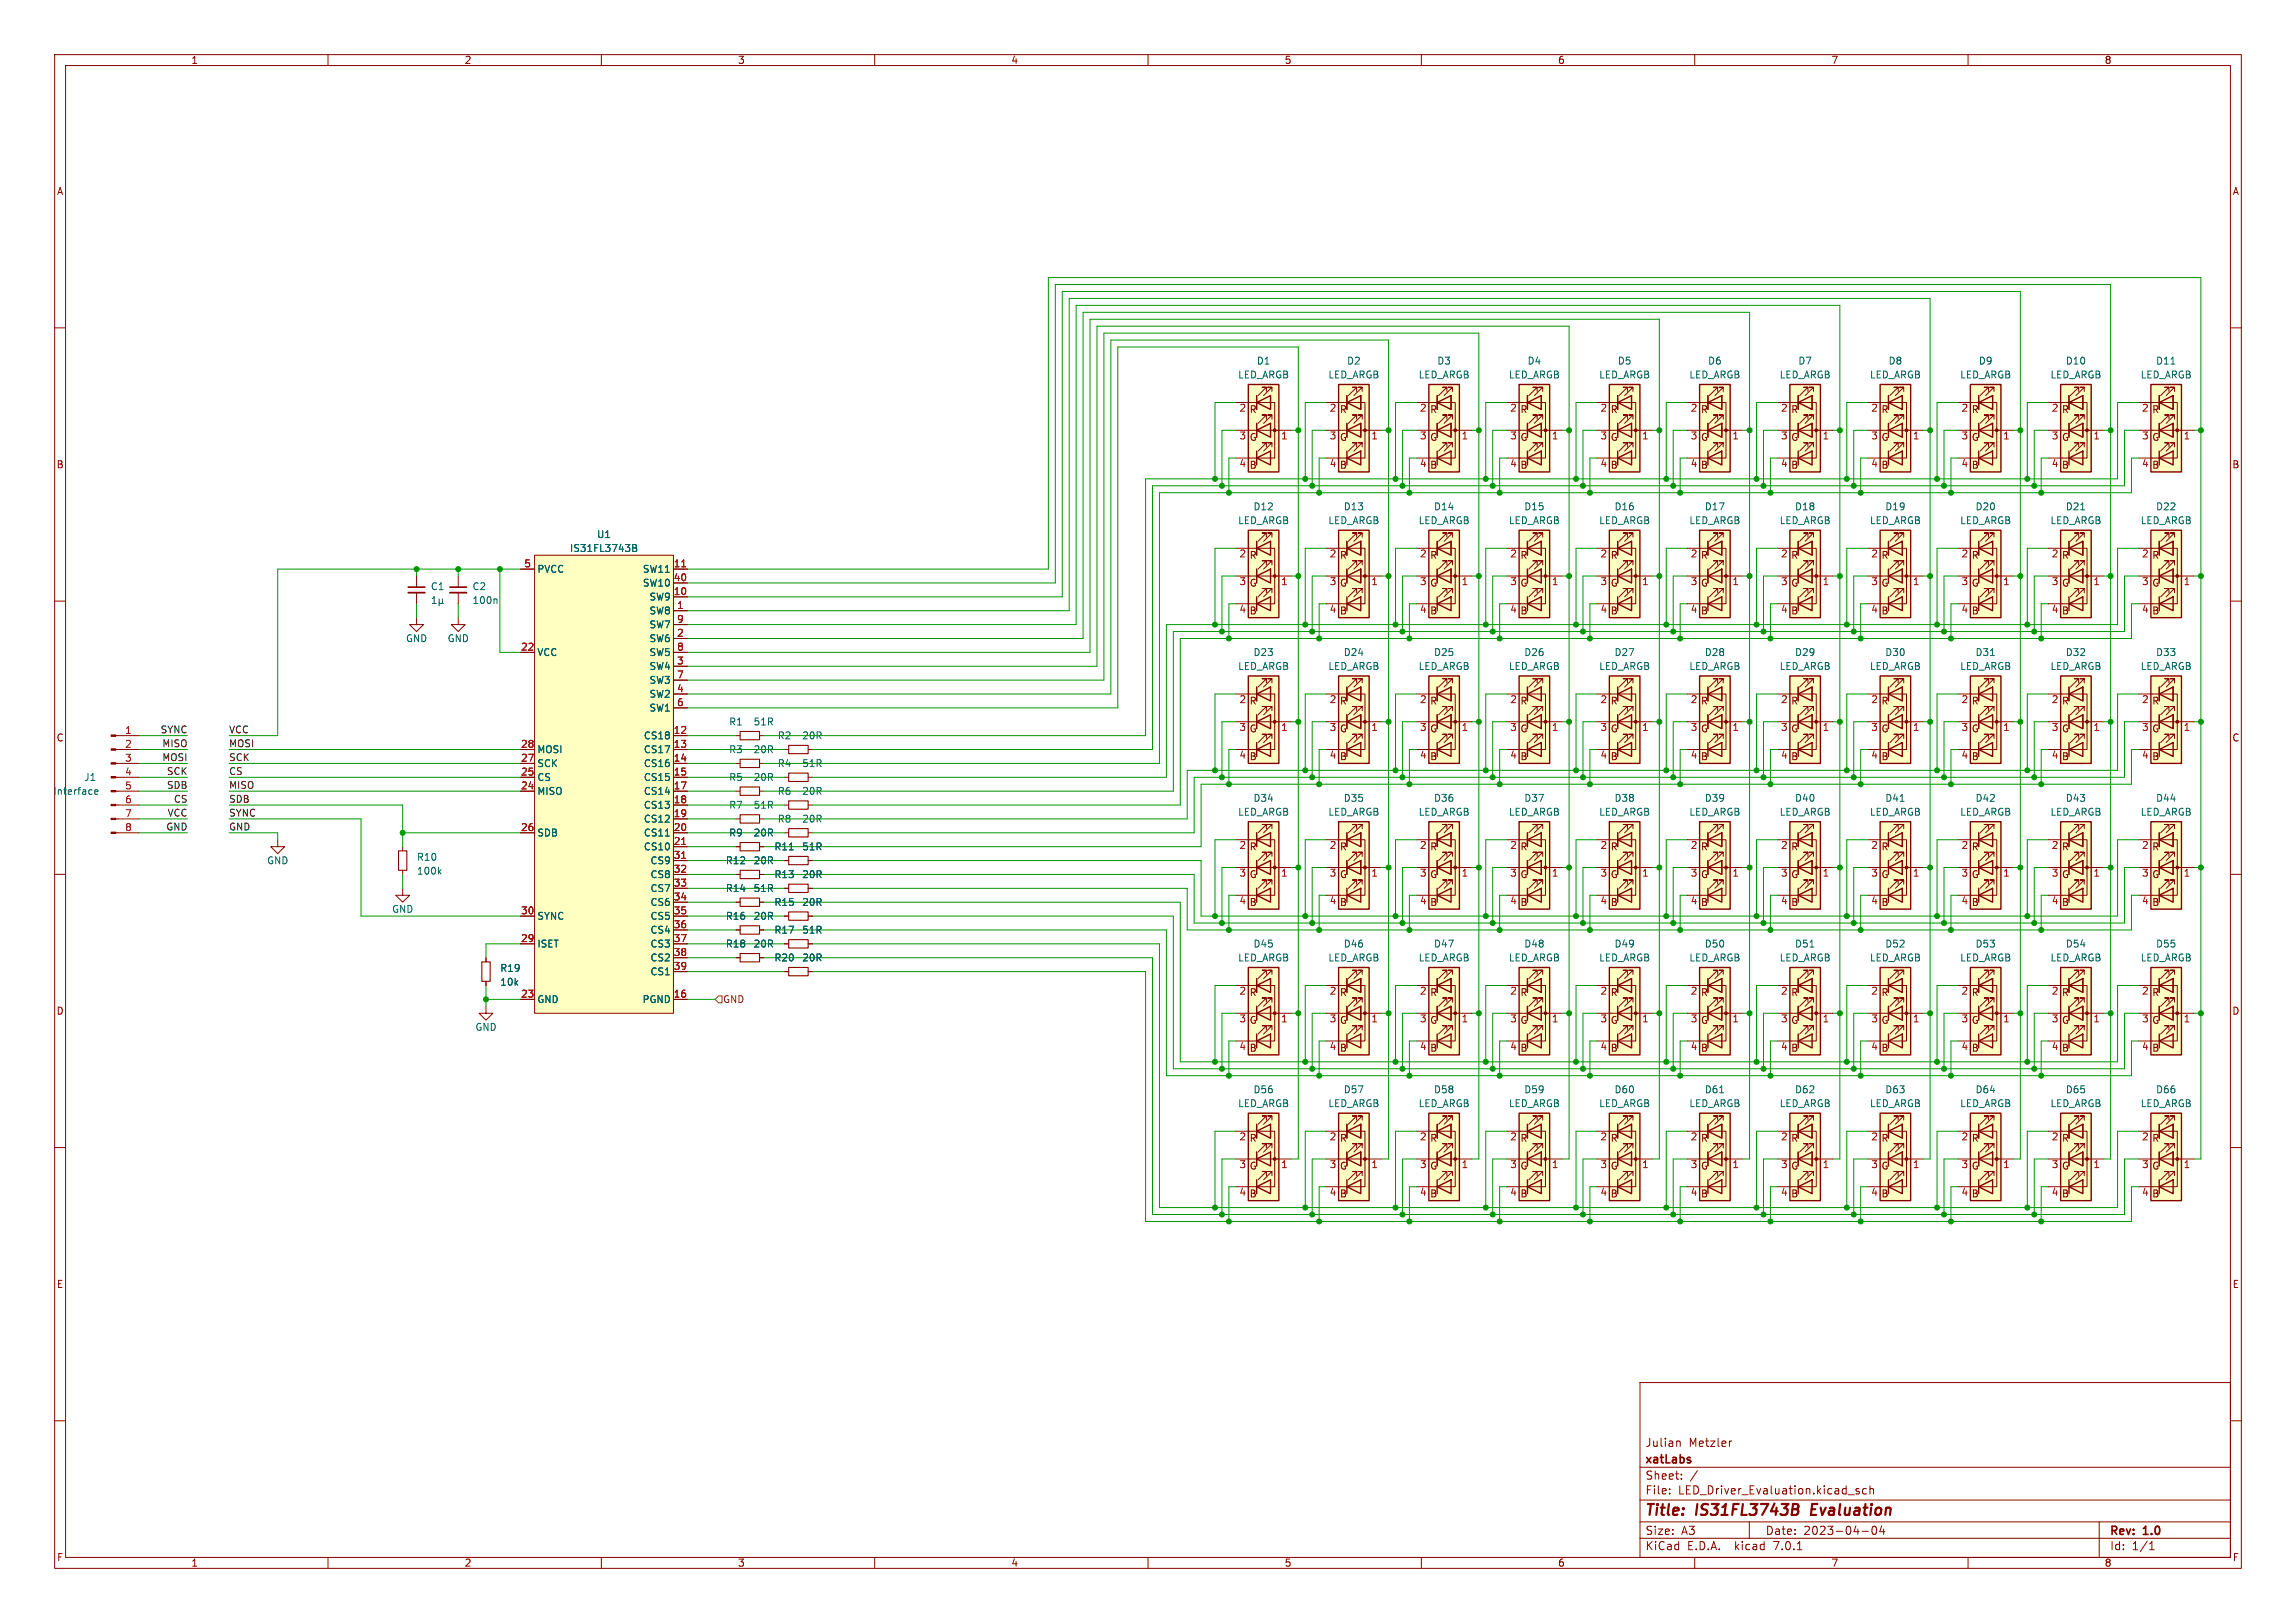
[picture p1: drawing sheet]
<svg xmlns="http://www.w3.org/2000/svg" width="420mm" height="297mm" viewBox="0 0 420 297" stroke-linecap="round" stroke-linejoin="round" font-family="sans-serif">
<defs><g id="words">
<g font-size="2.8" fill="#840000">
<text x="301" y="277.8">Title:</text>
<text x="310.4" y="277.8">IS31FL3743B</text>
<text x="332" y="277.8">Evaluation</text>
</g>
<g font-size="2.1" fill="#840000">
<text x="301" y="268.1">xatLabs</text>
<text x="301" y="264.9">Julian</text>
<text x="308.9" y="264.9">Metzler</text>
<text x="301" y="273.6">File:</text>
<text x="301" y="270.9">Sheet:</text>
<text x="307" y="273.6">LED_Driver_Evaluation.kicad_sch</text>
<text x="301" y="281">Size:</text>
<text x="307.6" y="281">A3</text>
<text x="323" y="281">Date:</text>
<text x="329.9" y="281">2023-04-04</text>
<text x="386" y="281.2">Rev:</text>
<text x="392.2" y="281.2">1.0</text>
<text x="301" y="283.8">KiCad</text>
<text x="308.6" y="283.8">E.D.A.</text>
<text x="317.4" y="283.8">kicad</text>
<text x="324.5" y="283.8">7.0.1</text>
<text x="386" y="283.8">Id:</text>
<text x="390" y="283.8">1/1</text>
</g>
<g font-size="1.8" fill="#840000">
<text x="35" y="11.8">1</text>
<text x="85" y="11.8">2</text>
<text x="135" y="11.8">3</text>
<text x="185" y="11.8">4</text>
<text x="235" y="11.8">5</text>
<text x="285" y="11.8">6</text>
<text x="335" y="11.8">7</text>
<text x="385" y="11.8">8</text>
<text x="10.4" y="35.8">A</text>
<text x="408.4" y="35.8">A</text>
<text x="228.5" y="75.8">R</text>
<text x="245" y="75.8">R</text>
<text x="261.5" y="75.8">R</text>
<text x="278.1" y="75.8">R</text>
<text x="294.6" y="75.8">R</text>
<text x="311.1" y="75.8">R</text>
<text x="327.6" y="75.8">R</text>
<text x="344.1" y="75.8">R</text>
<text x="360.6" y="75.8">R</text>
<text x="377.1" y="75.8">R</text>
<text x="393.6" y="75.8">R</text>
<text x="228.5" y="80.8">G</text>
<text x="245" y="80.8">G</text>
<text x="261.5" y="80.8">G</text>
<text x="278.1" y="80.8">G</text>
<text x="294.6" y="80.8">G</text>
<text x="311.1" y="80.8">G</text>
<text x="327.6" y="80.8">G</text>
<text x="344.1" y="80.8">G</text>
<text x="360.6" y="80.8">G</text>
<text x="377.1" y="80.8">G</text>
<text x="393.6" y="80.8">G</text>
<text x="10.3" y="85.8">B</text>
<text x="228.5" y="85.9">B</text>
<text x="245" y="85.9">B</text>
<text x="261.5" y="85.9">B</text>
<text x="278.1" y="85.9">B</text>
<text x="294.6" y="85.9">B</text>
<text x="311.1" y="85.9">B</text>
<text x="327.6" y="85.9">B</text>
<text x="344.1" y="85.9">B</text>
<text x="360.6" y="85.9">B</text>
<text x="377.1" y="85.9">B</text>
<text x="393.6" y="85.9">B</text>
<text x="408.3" y="85.8">B</text>
<text x="228.5" y="107.5">G</text>
<text x="228.5" y="102.4">R</text>
<text x="245" y="107.5">G</text>
<text x="245" y="102.4">R</text>
<text x="261.5" y="107.5">G</text>
<text x="261.5" y="102.4">R</text>
<text x="278.1" y="107.5">G</text>
<text x="278.1" y="102.4">R</text>
<text x="294.6" y="107.5">G</text>
<text x="294.6" y="102.4">R</text>
<text x="311.1" y="107.5">G</text>
<text x="311.1" y="102.4">R</text>
<text x="327.6" y="107.5">G</text>
<text x="327.6" y="102.4">R</text>
<text x="344.1" y="107.5">G</text>
<text x="344.1" y="102.4">R</text>
<text x="360.6" y="107.5">G</text>
<text x="360.6" y="102.4">R</text>
<text x="377.1" y="107.5">G</text>
<text x="377.1" y="102.4">R</text>
<text x="393.6" y="107.5">G</text>
<text x="393.6" y="102.4">R</text>
<text x="228.5" y="112.6">B</text>
<text x="245" y="112.6">B</text>
<text x="261.5" y="112.6">B</text>
<text x="278.1" y="112.6">B</text>
<text x="294.6" y="112.6">B</text>
<text x="311.1" y="112.6">B</text>
<text x="327.6" y="112.6">B</text>
<text x="344.1" y="112.6">B</text>
<text x="360.6" y="112.6">B</text>
<text x="377.1" y="112.6">B</text>
<text x="393.6" y="112.6">B</text>
<text x="228.5" y="129.1">R</text>
<text x="245" y="129.1">R</text>
<text x="261.5" y="129.1">R</text>
<text x="278.1" y="129.1">R</text>
<text x="294.6" y="129.1">R</text>
<text x="311.1" y="129.1">R</text>
<text x="327.6" y="129.1">R</text>
<text x="344.1" y="129.1">R</text>
<text x="360.6" y="129.1">R</text>
<text x="377.1" y="129.1">R</text>
<text x="393.6" y="129.1">R</text>
<text x="10.3" y="135.8">C</text>
<text x="228.5" y="134.2">G</text>
<text x="245" y="134.2">G</text>
<text x="261.5" y="134.2">G</text>
<text x="278.1" y="134.2">G</text>
<text x="294.6" y="134.2">G</text>
<text x="311.1" y="134.2">G</text>
<text x="327.6" y="134.2">G</text>
<text x="344.1" y="134.2">G</text>
<text x="360.6" y="134.2">G</text>
<text x="377.1" y="134.2">G</text>
<text x="393.6" y="134.2">G</text>
<text x="408.3" y="135.8">C</text>
<text x="228.5" y="139.3">B</text>
<text x="245" y="139.3">B</text>
<text x="261.5" y="139.3">B</text>
<text x="278.1" y="139.3">B</text>
<text x="294.6" y="139.3">B</text>
<text x="311.1" y="139.3">B</text>
<text x="327.6" y="139.3">B</text>
<text x="344.1" y="139.3">B</text>
<text x="360.6" y="139.3">B</text>
<text x="377.1" y="139.3">B</text>
<text x="393.6" y="139.3">B</text>
<text x="228.5" y="155.8">R</text>
<text x="245" y="155.8">R</text>
<text x="261.5" y="155.8">R</text>
<text x="278.1" y="155.8">R</text>
<text x="294.6" y="155.8">R</text>
<text x="311.1" y="155.8">R</text>
<text x="327.6" y="155.8">R</text>
<text x="344.1" y="155.8">R</text>
<text x="360.6" y="155.8">R</text>
<text x="377.1" y="155.8">R</text>
<text x="393.6" y="155.8">R</text>
<text x="228.5" y="160.9">G</text>
<text x="245" y="160.9">G</text>
<text x="261.5" y="160.9">G</text>
<text x="278.1" y="160.9">G</text>
<text x="294.6" y="160.9">G</text>
<text x="311.1" y="160.9">G</text>
<text x="327.6" y="160.9">G</text>
<text x="344.1" y="160.9">G</text>
<text x="360.6" y="160.9">G</text>
<text x="377.1" y="160.9">G</text>
<text x="393.6" y="160.9">G</text>
<text x="228.5" y="165.9">B</text>
<text x="245" y="165.9">B</text>
<text x="261.5" y="165.9">B</text>
<text x="278.1" y="165.9">B</text>
<text x="294.6" y="165.9">B</text>
<text x="311.1" y="165.9">B</text>
<text x="327.6" y="165.9">B</text>
<text x="344.1" y="165.9">B</text>
<text x="360.6" y="165.9">B</text>
<text x="377.1" y="165.9">B</text>
<text x="393.6" y="165.9">B</text>
<text x="10.3" y="185.8">D</text>
<text x="228.5" y="182.4">R</text>
<text x="245" y="182.4">R</text>
<text x="261.5" y="182.4">R</text>
<text x="278.1" y="182.4">R</text>
<text x="294.6" y="182.4">R</text>
<text x="311.1" y="182.4">R</text>
<text x="327.6" y="182.4">R</text>
<text x="344.1" y="182.4">R</text>
<text x="360.6" y="182.4">R</text>
<text x="377.1" y="182.4">R</text>
<text x="393.6" y="182.4">R</text>
<text x="408.3" y="185.8">D</text>
<text x="228.5" y="187.5">G</text>
<text x="245" y="187.5">G</text>
<text x="261.5" y="187.5">G</text>
<text x="278.1" y="187.5">G</text>
<text x="294.6" y="187.5">G</text>
<text x="311.1" y="187.5">G</text>
<text x="327.6" y="187.5">G</text>
<text x="344.1" y="187.5">G</text>
<text x="360.6" y="187.5">G</text>
<text x="377.1" y="187.5">G</text>
<text x="393.6" y="187.5">G</text>
<text x="228.5" y="192.6">B</text>
<text x="245" y="192.6">B</text>
<text x="261.5" y="192.6">B</text>
<text x="278.1" y="192.6">B</text>
<text x="294.6" y="192.6">B</text>
<text x="311.1" y="192.6">B</text>
<text x="327.6" y="192.6">B</text>
<text x="344.1" y="192.6">B</text>
<text x="360.6" y="192.6">B</text>
<text x="377.1" y="192.6">B</text>
<text x="393.6" y="192.6">B</text>
<text x="228.5" y="209.1">R</text>
<text x="245" y="209.1">R</text>
<text x="261.5" y="209.1">R</text>
<text x="278.1" y="209.1">R</text>
<text x="294.6" y="209.1">R</text>
<text x="311.1" y="209.1">R</text>
<text x="327.6" y="209.1">R</text>
<text x="344.1" y="209.1">R</text>
<text x="360.6" y="209.1">R</text>
<text x="377.1" y="209.1">R</text>
<text x="393.6" y="209.1">R</text>
<text x="228.5" y="214.2">G</text>
<text x="245" y="214.2">G</text>
<text x="261.5" y="214.2">G</text>
<text x="278.1" y="214.2">G</text>
<text x="294.6" y="214.2">G</text>
<text x="311.1" y="214.2">G</text>
<text x="327.6" y="214.2">G</text>
<text x="344.1" y="214.2">G</text>
<text x="360.6" y="214.2">G</text>
<text x="377.1" y="214.2">G</text>
<text x="393.6" y="214.2">G</text>
<text x="228.5" y="219.3">B</text>
<text x="245" y="219.3">B</text>
<text x="261.5" y="219.3">B</text>
<text x="278.1" y="219.3">B</text>
<text x="294.6" y="219.3">B</text>
<text x="311.1" y="219.3">B</text>
<text x="327.6" y="219.3">B</text>
<text x="344.1" y="219.3">B</text>
<text x="360.6" y="219.3">B</text>
<text x="377.1" y="219.3">B</text>
<text x="393.6" y="219.3">B</text>
<text x="10.4" y="235.8">E</text>
<text x="408.3" y="235.8">E</text>
<text x="10.4" y="285.8">F</text>
<text x="35" y="286.8">1</text>
<text x="85" y="286.8">2</text>
<text x="135" y="286.8">3</text>
<text x="185" y="286.8">4</text>
<text x="235" y="286.8">5</text>
<text x="285" y="286.8">6</text>
<text x="335" y="286.8">7</text>
<text x="385" y="286.8">8</text>
<text x="408.4" y="285.8">F</text>
</g>
<g font-size="1.8" fill="#006464">
<text x="226.4" y="69.4">LED_ARGB</text>
<text x="229.8" y="66.9">D1</text>
<text x="242.9" y="69.4">LED_ARGB</text>
<text x="246.3" y="66.9">D2</text>
<text x="259.4" y="69.4">LED_ARGB</text>
<text x="262.9" y="66.9">D3</text>
<text x="276" y="69.4">LED_ARGB</text>
<text x="279.4" y="66.9">D4</text>
<text x="292.5" y="69.4">LED_ARGB</text>
<text x="295.9" y="66.9">D5</text>
<text x="309" y="69.4">LED_ARGB</text>
<text x="312.4" y="66.9">D6</text>
<text x="325.5" y="69.4">LED_ARGB</text>
<text x="328.9" y="66.9">D7</text>
<text x="342" y="69.4">LED_ARGB</text>
<text x="345.4" y="66.9">D8</text>
<text x="358.5" y="69.4">LED_ARGB</text>
<text x="361.9" y="66.9">D9</text>
<text x="375" y="69.4">LED_ARGB</text>
<text x="377.8" y="66.9">D10</text>
<text x="391.5" y="69.4">LED_ARGB</text>
<text x="394.3" y="66.9">D11</text>
<text x="229.2" y="93.5">D12</text>
<text x="245.7" y="93.5">D13</text>
<text x="262.3" y="93.5">D14</text>
<text x="278.8" y="93.5">D15</text>
<text x="295.3" y="93.5">D16</text>
<text x="311.8" y="93.5">D17</text>
<text x="328.3" y="93.5">D18</text>
<text x="344.8" y="93.5">D19</text>
<text x="361.3" y="93.5">D20</text>
<text x="377.8" y="93.5">D21</text>
<text x="394.3" y="93.5">D22</text>
<text x="104.2" y="101.2">IS31FL3743B</text>
<text x="109.2" y="98.6">U1</text>
<text x="226.4" y="96.1">LED_ARGB</text>
<text x="242.9" y="96.1">LED_ARGB</text>
<text x="259.4" y="96.1">LED_ARGB</text>
<text x="276" y="96.1">LED_ARGB</text>
<text x="292.5" y="96.1">LED_ARGB</text>
<text x="309" y="96.1">LED_ARGB</text>
<text x="325.5" y="96.1">LED_ARGB</text>
<text x="342" y="96.1">LED_ARGB</text>
<text x="358.5" y="96.1">LED_ARGB</text>
<text x="375" y="96.1">LED_ARGB</text>
<text x="391.5" y="96.1">LED_ARGB</text>
<text x="98.3" y="105">PVCC</text>
<text x="117.5" y="105">SW11</text>
<text x="117.5" y="107.5">SW10</text>
<text x="78.7" y="108.1">C1</text>
<text x="86.4" y="108.1">C2</text>
<text x="86.4" y="110.7">100n</text>
<text x="118.7" y="112.6">SW8</text>
<text x="118.7" y="110">SW9</text>
<text x="74.2" y="117.7">GND</text>
<text x="81.8" y="117.7">GND</text>
<text x="118.7" y="117.7">SW6</text>
<text x="118.7" y="115.1">SW7</text>
<text x="98.3" y="120.2">VCC</text>
<text x="118.7" y="122.7">SW4</text>
<text x="118.7" y="125.3">SW3</text>
<text x="118.7" y="120.2">SW5</text>
<text x="226.4" y="122.7">LED_ARGB</text>
<text x="229.2" y="120.2">D23</text>
<text x="242.9" y="122.7">LED_ARGB</text>
<text x="245.7" y="120.2">D24</text>
<text x="259.4" y="122.7">LED_ARGB</text>
<text x="262.3" y="120.2">D25</text>
<text x="276" y="122.7">LED_ARGB</text>
<text x="278.8" y="120.2">D26</text>
<text x="292.5" y="122.7">LED_ARGB</text>
<text x="295.3" y="120.2">D27</text>
<text x="309" y="122.7">LED_ARGB</text>
<text x="311.8" y="120.2">D28</text>
<text x="325.5" y="122.7">LED_ARGB</text>
<text x="328.3" y="120.2">D29</text>
<text x="342" y="122.7">LED_ARGB</text>
<text x="344.8" y="120.2">D30</text>
<text x="358.5" y="122.7">LED_ARGB</text>
<text x="361.3" y="120.2">D31</text>
<text x="375" y="122.7">LED_ARGB</text>
<text x="377.8" y="120.2">D32</text>
<text x="391.5" y="122.7">LED_ARGB</text>
<text x="394.3" y="120.2">D33</text>
<text x="118.7" y="127.8">SW2</text>
<text x="118.7" y="130.4">SW1</text>
<text x="98.3" y="138">MOSI</text>
<text x="117.7" y="135.4">CS18</text>
<text x="117.7" y="138">CS17</text>
<text x="133.3" y="138">R3</text>
<text x="133.3" y="132.9">R1</text>
<text x="137.8" y="138">20R</text>
<text x="137.8" y="132.9">51R</text>
<text x="142.2" y="135.4">R2</text>
<text x="146.7" y="135.4">20R</text>
<text x="15.4" y="143.1">J1</text>
<text x="98.3" y="143.1">CS</text>
<text x="98.3" y="140.5">SCK</text>
<text x="117.7" y="140.5">CS16</text>
<text x="117.7" y="143.1">CS15</text>
<text x="133.3" y="143.1">R5</text>
<text x="137.8" y="143.1">20R</text>
<text x="142.2" y="140.5">R4</text>
<text x="146.7" y="140.5">51R</text>
<text x="9.7" y="145.6">Interface</text>
<text x="98.3" y="145.6">MISO</text>
<text x="117.7" y="145.6">CS14</text>
<text x="117.7" y="148.1">CS13</text>
<text x="133.3" y="148.1">R7</text>
<text x="137.8" y="148.1">51R</text>
<text x="142.2" y="145.6">R6</text>
<text x="146.7" y="145.6">20R</text>
<text x="226.4" y="149.4">LED_ARGB</text>
<text x="229.2" y="146.9">D34</text>
<text x="242.9" y="149.4">LED_ARGB</text>
<text x="245.7" y="146.9">D35</text>
<text x="259.4" y="149.4">LED_ARGB</text>
<text x="262.3" y="146.9">D36</text>
<text x="276" y="149.4">LED_ARGB</text>
<text x="278.8" y="146.9">D37</text>
<text x="292.5" y="149.4">LED_ARGB</text>
<text x="295.3" y="146.9">D38</text>
<text x="309" y="149.4">LED_ARGB</text>
<text x="311.8" y="146.9">D39</text>
<text x="325.5" y="149.4">LED_ARGB</text>
<text x="328.3" y="146.9">D40</text>
<text x="342" y="149.4">LED_ARGB</text>
<text x="344.8" y="146.9">D41</text>
<text x="358.5" y="149.4">LED_ARGB</text>
<text x="361.3" y="146.9">D42</text>
<text x="375" y="149.4">LED_ARGB</text>
<text x="377.8" y="146.9">D43</text>
<text x="391.5" y="149.4">LED_ARGB</text>
<text x="394.3" y="146.9">D44</text>
<text x="98.3" y="153.2">SDB</text>
<text x="117.7" y="150.7">CS12</text>
<text x="117.7" y="153.2">CS11</text>
<text x="117.7" y="155.8">CS10</text>
<text x="133.3" y="153.2">R9</text>
<text x="137.8" y="153.2">20R</text>
<text x="141.6" y="155.8">R11</text>
<text x="142.2" y="150.7">R8</text>
<text x="146.7" y="150.7">20R</text>
<text x="146.7" y="155.8">51R</text>
<text x="48.8" y="158.3">GND</text>
<text x="76.2" y="157.7">R10</text>
<text x="76.2" y="160.2">100k</text>
<text x="118.9" y="158.3">CS9</text>
<text x="118.9" y="160.8">CS8</text>
<text x="132.7" y="158.3">R12</text>
<text x="137.8" y="158.3">20R</text>
<text x="141.6" y="160.8">R13</text>
<text x="146.7" y="160.8">20R</text>
<text x="71.7" y="167.2">GND</text>
<text x="118.9" y="163.4">CS7</text>
<text x="118.9" y="165.9">CS6</text>
<text x="132.7" y="163.4">R14</text>
<text x="137.8" y="163.4">51R</text>
<text x="141.6" y="165.9">R15</text>
<text x="146.7" y="165.9">20R</text>
<text x="98.3" y="173.5">ISET</text>
<text x="98.3" y="168.5">SYNC</text>
<text x="118.9" y="168.5">CS5</text>
<text x="118.9" y="171">CS4</text>
<text x="118.9" y="173.5">CS3</text>
<text x="132.7" y="173.5">R18</text>
<text x="132.7" y="168.5">R16</text>
<text x="137.8" y="173.5">20R</text>
<text x="137.8" y="168.5">20R</text>
<text x="141.6" y="171">R17</text>
<text x="146.7" y="171">51R</text>
<text x="229.2" y="173.5">D45</text>
<text x="245.7" y="173.5">D46</text>
<text x="262.3" y="173.5">D47</text>
<text x="278.8" y="173.5">D48</text>
<text x="295.3" y="173.5">D49</text>
<text x="311.8" y="173.5">D50</text>
<text x="328.3" y="173.5">D51</text>
<text x="344.8" y="173.5">D52</text>
<text x="361.3" y="173.5">D53</text>
<text x="377.8" y="173.5">D54</text>
<text x="394.3" y="173.5">D55</text>
<text x="91.4" y="178">R19</text>
<text x="118.9" y="176.1">CS2</text>
<text x="118.9" y="178.6">CS1</text>
<text x="141.6" y="176.1">R20</text>
<text x="146.7" y="176.1">20R</text>
<text x="226.4" y="176.1">LED_ARGB</text>
<text x="242.9" y="176.1">LED_ARGB</text>
<text x="259.4" y="176.1">LED_ARGB</text>
<text x="276" y="176.1">LED_ARGB</text>
<text x="292.5" y="176.1">LED_ARGB</text>
<text x="309" y="176.1">LED_ARGB</text>
<text x="325.5" y="176.1">LED_ARGB</text>
<text x="342" y="176.1">LED_ARGB</text>
<text x="358.5" y="176.1">LED_ARGB</text>
<text x="375" y="176.1">LED_ARGB</text>
<text x="391.5" y="176.1">LED_ARGB</text>
<text x="91.4" y="180.5">10k</text>
<text x="98.3" y="183.7">GND</text>
<text x="117.4" y="183.7">PGND</text>
<text x="86.9" y="188.8">GND</text>
<text x="226.4" y="202.8">LED_ARGB</text>
<text x="229.2" y="200.2">D56</text>
<text x="242.9" y="202.8">LED_ARGB</text>
<text x="245.7" y="200.2">D57</text>
<text x="259.4" y="202.8">LED_ARGB</text>
<text x="262.3" y="200.2">D58</text>
<text x="276" y="202.8">LED_ARGB</text>
<text x="278.8" y="200.2">D59</text>
<text x="292.5" y="202.8">LED_ARGB</text>
<text x="295.3" y="200.2">D60</text>
<text x="309" y="202.8">LED_ARGB</text>
<text x="311.8" y="200.2">D61</text>
<text x="325.5" y="202.8">LED_ARGB</text>
<text x="328.3" y="200.2">D62</text>
<text x="342" y="202.8">LED_ARGB</text>
<text x="344.8" y="200.2">D63</text>
<text x="358.5" y="202.8">LED_ARGB</text>
<text x="361.3" y="200.2">D64</text>
<text x="375" y="202.8">LED_ARGB</text>
<text x="377.8" y="200.2">D65</text>
<text x="391.5" y="202.8">LED_ARGB</text>
<text x="394.3" y="200.2">D66</text>
</g>
<g font-size="1.8" fill="#a90000">
<text x="226.7" y="75.6">2</text>
<text x="243.2" y="75.6">2</text>
<text x="259.7" y="75.6">2</text>
<text x="276.2" y="75.6">2</text>
<text x="292.7" y="75.6">2</text>
<text x="309.2" y="75.6">2</text>
<text x="325.7" y="75.6">2</text>
<text x="342.2" y="75.6">2</text>
<text x="358.7" y="75.6">2</text>
<text x="375.3" y="75.6">2</text>
<text x="391.8" y="75.6">2</text>
<text x="226.7" y="80.6">3</text>
<text x="234.3" y="80.6">1</text>
<text x="243.2" y="80.6">3</text>
<text x="250.8" y="80.6">1</text>
<text x="259.7" y="80.6">3</text>
<text x="267.3" y="80.6">1</text>
<text x="276.2" y="80.6">3</text>
<text x="283.8" y="80.6">1</text>
<text x="292.7" y="80.6">3</text>
<text x="300.3" y="80.6">1</text>
<text x="309.2" y="80.6">3</text>
<text x="316.8" y="80.6">1</text>
<text x="325.7" y="80.6">3</text>
<text x="333.3" y="80.6">1</text>
<text x="342.2" y="80.6">3</text>
<text x="349.9" y="80.6">1</text>
<text x="358.7" y="80.6">3</text>
<text x="366.4" y="80.6">1</text>
<text x="375.3" y="80.6">3</text>
<text x="382.9" y="80.6">1</text>
<text x="391.8" y="80.6">3</text>
<text x="399.4" y="80.6">1</text>
<text x="226.7" y="85.7">4</text>
<text x="243.2" y="85.7">4</text>
<text x="259.7" y="85.7">4</text>
<text x="276.2" y="85.7">4</text>
<text x="292.7" y="85.7">4</text>
<text x="309.2" y="85.7">4</text>
<text x="325.7" y="85.7">4</text>
<text x="342.2" y="85.7">4</text>
<text x="358.7" y="85.7">4</text>
<text x="375.3" y="85.7">4</text>
<text x="391.8" y="85.7">4</text>
<text x="95.9" y="103.9">5</text>
<text x="123.2" y="103.9">11</text>
<text x="123.2" y="106.4">40</text>
<text x="226.7" y="102.2">2</text>
<text x="226.7" y="107.3">3</text>
<text x="234.3" y="107.3">1</text>
<text x="243.2" y="102.2">2</text>
<text x="243.2" y="107.3">3</text>
<text x="250.8" y="107.3">1</text>
<text x="259.7" y="102.2">2</text>
<text x="259.7" y="107.3">3</text>
<text x="267.3" y="107.3">1</text>
<text x="276.2" y="102.2">2</text>
<text x="276.2" y="107.3">3</text>
<text x="283.8" y="107.3">1</text>
<text x="292.7" y="102.2">2</text>
<text x="292.7" y="107.3">3</text>
<text x="300.3" y="107.3">1</text>
<text x="309.2" y="102.2">2</text>
<text x="309.2" y="107.3">3</text>
<text x="316.8" y="107.3">1</text>
<text x="325.7" y="102.2">2</text>
<text x="325.7" y="107.3">3</text>
<text x="333.3" y="107.3">1</text>
<text x="342.2" y="102.2">2</text>
<text x="342.2" y="107.3">3</text>
<text x="349.9" y="107.3">1</text>
<text x="358.7" y="102.2">2</text>
<text x="358.7" y="107.3">3</text>
<text x="366.4" y="107.3">1</text>
<text x="375.3" y="102.2">2</text>
<text x="375.3" y="107.3">3</text>
<text x="382.9" y="107.3">1</text>
<text x="391.8" y="102.2">2</text>
<text x="391.8" y="107.3">3</text>
<text x="399.4" y="107.3">1</text>
<text x="123.2" y="109">10</text>
<text x="123.8" y="111.5">1</text>
<text x="226.7" y="112.4">4</text>
<text x="243.2" y="112.4">4</text>
<text x="259.7" y="112.4">4</text>
<text x="276.2" y="112.4">4</text>
<text x="292.7" y="112.4">4</text>
<text x="309.2" y="112.4">4</text>
<text x="325.7" y="112.4">4</text>
<text x="342.2" y="112.4">4</text>
<text x="358.7" y="112.4">4</text>
<text x="375.3" y="112.4">4</text>
<text x="391.8" y="112.4">4</text>
<text x="95.2" y="119.1">22</text>
<text x="123.8" y="116.6">2</text>
<text x="123.8" y="119.1">8</text>
<text x="123.8" y="114">9</text>
<text x="123.8" y="121.7">3</text>
<text x="123.8" y="124.2">7</text>
<text x="123.8" y="126.7">4</text>
<text x="123.8" y="129.3">6</text>
<text x="226.7" y="128.9">2</text>
<text x="243.2" y="128.9">2</text>
<text x="259.7" y="128.9">2</text>
<text x="276.2" y="128.9">2</text>
<text x="292.7" y="128.9">2</text>
<text x="309.2" y="128.9">2</text>
<text x="325.7" y="128.9">2</text>
<text x="342.2" y="128.9">2</text>
<text x="358.7" y="128.9">2</text>
<text x="375.3" y="128.9">2</text>
<text x="391.8" y="128.9">2</text>
<text x="22.8" y="134.4">1</text>
<text x="22.8" y="136.9">2</text>
<text x="95.2" y="136.9">28</text>
<text x="123.2" y="134.4">12</text>
<text x="123.2" y="136.9">13</text>
<text x="226.7" y="134">3</text>
<text x="234.3" y="134">1</text>
<text x="243.2" y="134">3</text>
<text x="250.8" y="134">1</text>
<text x="259.7" y="134">3</text>
<text x="267.3" y="134">1</text>
<text x="276.2" y="134">3</text>
<text x="283.8" y="134">1</text>
<text x="292.7" y="134">3</text>
<text x="300.3" y="134">1</text>
<text x="309.2" y="134">3</text>
<text x="316.8" y="134">1</text>
<text x="325.7" y="134">3</text>
<text x="333.3" y="134">1</text>
<text x="342.2" y="134">3</text>
<text x="349.9" y="134">1</text>
<text x="358.7" y="134">3</text>
<text x="366.4" y="134">1</text>
<text x="375.3" y="134">3</text>
<text x="382.9" y="134">1</text>
<text x="391.8" y="134">3</text>
<text x="399.4" y="134">1</text>
<text x="22.8" y="139.4">3</text>
<text x="22.8" y="142">4</text>
<text x="95.2" y="142">25</text>
<text x="95.2" y="139.4">27</text>
<text x="123.2" y="139.4">14</text>
<text x="123.2" y="142">15</text>
<text x="226.7" y="139.1">4</text>
<text x="243.2" y="139.1">4</text>
<text x="259.7" y="139.1">4</text>
<text x="276.2" y="139.1">4</text>
<text x="292.7" y="139.1">4</text>
<text x="309.2" y="139.1">4</text>
<text x="325.7" y="139.1">4</text>
<text x="342.2" y="139.1">4</text>
<text x="358.7" y="139.1">4</text>
<text x="375.3" y="139.1">4</text>
<text x="391.8" y="139.1">4</text>
<text x="22.8" y="144.5">5</text>
<text x="22.8" y="147.1">6</text>
<text x="22.8" y="149.6">7</text>
<text x="95.2" y="144.5">24</text>
<text x="123.2" y="144.5">17</text>
<text x="123.2" y="147.1">18</text>
<text x="123.2" y="149.6">19</text>
<text x="22.8" y="152.1">8</text>
<text x="95.2" y="152.1">26</text>
<text x="123.2" y="152.1">20</text>
<text x="123.2" y="154.7">21</text>
<text x="226.7" y="155.6">2</text>
<text x="243.2" y="155.6">2</text>
<text x="259.7" y="155.6">2</text>
<text x="276.2" y="155.6">2</text>
<text x="292.7" y="155.6">2</text>
<text x="309.2" y="155.6">2</text>
<text x="325.7" y="155.6">2</text>
<text x="342.2" y="155.6">2</text>
<text x="358.7" y="155.6">2</text>
<text x="375.3" y="155.6">2</text>
<text x="391.8" y="155.6">2</text>
<text x="123.2" y="157.2">31</text>
<text x="123.2" y="159.8">32</text>
<text x="226.7" y="160.7">3</text>
<text x="234.3" y="160.7">1</text>
<text x="243.2" y="160.7">3</text>
<text x="250.8" y="160.7">1</text>
<text x="259.7" y="160.7">3</text>
<text x="267.3" y="160.7">1</text>
<text x="276.2" y="160.7">3</text>
<text x="283.8" y="160.7">1</text>
<text x="292.7" y="160.7">3</text>
<text x="300.3" y="160.7">1</text>
<text x="309.2" y="160.7">3</text>
<text x="316.8" y="160.7">1</text>
<text x="325.7" y="160.7">3</text>
<text x="333.3" y="160.7">1</text>
<text x="342.2" y="160.7">3</text>
<text x="349.9" y="160.7">1</text>
<text x="358.7" y="160.7">3</text>
<text x="366.4" y="160.7">1</text>
<text x="375.3" y="160.7">3</text>
<text x="382.9" y="160.7">1</text>
<text x="391.8" y="160.7">3</text>
<text x="399.4" y="160.7">1</text>
<text x="95.2" y="167.4">30</text>
<text x="123.2" y="162.3">33</text>
<text x="123.2" y="164.8">34</text>
<text x="123.2" y="167.4">35</text>
<text x="226.7" y="165.7">4</text>
<text x="243.2" y="165.7">4</text>
<text x="259.7" y="165.7">4</text>
<text x="276.2" y="165.7">4</text>
<text x="292.7" y="165.7">4</text>
<text x="309.2" y="165.7">4</text>
<text x="325.7" y="165.7">4</text>
<text x="342.2" y="165.7">4</text>
<text x="358.7" y="165.7">4</text>
<text x="375.3" y="165.7">4</text>
<text x="391.8" y="165.7">4</text>
<text x="95.2" y="172.5">29</text>
<text x="123.2" y="169.9">36</text>
<text x="123.2" y="172.5">37</text>
<text x="123.2" y="175">38</text>
<text x="123.2" y="177.5">39</text>
<text x="95.2" y="182.6">23</text>
<text x="123.2" y="182.6">16</text>
<text x="226.7" y="182.2">2</text>
<text x="243.2" y="182.2">2</text>
<text x="259.7" y="182.2">2</text>
<text x="276.2" y="182.2">2</text>
<text x="292.7" y="182.2">2</text>
<text x="309.2" y="182.2">2</text>
<text x="325.7" y="182.2">2</text>
<text x="342.2" y="182.2">2</text>
<text x="358.7" y="182.2">2</text>
<text x="375.3" y="182.2">2</text>
<text x="391.8" y="182.2">2</text>
<text x="226.7" y="187.3">3</text>
<text x="234.3" y="187.3">1</text>
<text x="243.2" y="187.3">3</text>
<text x="250.8" y="187.3">1</text>
<text x="259.7" y="187.3">3</text>
<text x="267.3" y="187.3">1</text>
<text x="276.2" y="187.3">3</text>
<text x="283.8" y="187.3">1</text>
<text x="292.7" y="187.3">3</text>
<text x="300.3" y="187.3">1</text>
<text x="309.2" y="187.3">3</text>
<text x="316.8" y="187.3">1</text>
<text x="325.7" y="187.3">3</text>
<text x="333.3" y="187.3">1</text>
<text x="342.2" y="187.3">3</text>
<text x="349.9" y="187.3">1</text>
<text x="358.7" y="187.3">3</text>
<text x="366.4" y="187.3">1</text>
<text x="375.3" y="187.3">3</text>
<text x="382.9" y="187.3">1</text>
<text x="391.8" y="187.3">3</text>
<text x="399.4" y="187.3">1</text>
<text x="226.7" y="192.4">4</text>
<text x="243.2" y="192.4">4</text>
<text x="259.7" y="192.4">4</text>
<text x="276.2" y="192.4">4</text>
<text x="292.7" y="192.4">4</text>
<text x="309.2" y="192.4">4</text>
<text x="325.7" y="192.4">4</text>
<text x="342.2" y="192.4">4</text>
<text x="358.7" y="192.4">4</text>
<text x="375.3" y="192.4">4</text>
<text x="391.8" y="192.4">4</text>
<text x="226.7" y="208.9">2</text>
<text x="243.2" y="208.9">2</text>
<text x="259.7" y="208.9">2</text>
<text x="276.2" y="208.9">2</text>
<text x="292.7" y="208.9">2</text>
<text x="309.2" y="208.9">2</text>
<text x="325.7" y="208.9">2</text>
<text x="342.2" y="208.9">2</text>
<text x="358.7" y="208.9">2</text>
<text x="375.3" y="208.9">2</text>
<text x="391.8" y="208.9">2</text>
<text x="226.7" y="214">3</text>
<text x="234.3" y="214">1</text>
<text x="243.2" y="214">3</text>
<text x="250.8" y="214">1</text>
<text x="259.7" y="214">3</text>
<text x="267.3" y="214">1</text>
<text x="276.2" y="214">3</text>
<text x="283.8" y="214">1</text>
<text x="292.7" y="214">3</text>
<text x="300.3" y="214">1</text>
<text x="309.2" y="214">3</text>
<text x="316.8" y="214">1</text>
<text x="325.7" y="214">3</text>
<text x="333.3" y="214">1</text>
<text x="342.2" y="214">3</text>
<text x="349.9" y="214">1</text>
<text x="358.7" y="214">3</text>
<text x="366.4" y="214">1</text>
<text x="375.3" y="214">3</text>
<text x="382.9" y="214">1</text>
<text x="391.8" y="214">3</text>
<text x="399.4" y="214">1</text>
<text x="226.7" y="219.1">4</text>
<text x="243.2" y="219.1">4</text>
<text x="259.7" y="219.1">4</text>
<text x="276.2" y="219.1">4</text>
<text x="292.7" y="219.1">4</text>
<text x="309.2" y="219.1">4</text>
<text x="325.7" y="219.1">4</text>
<text x="342.2" y="219.1">4</text>
<text x="358.7" y="219.1">4</text>
<text x="375.3" y="219.1">4</text>
<text x="391.8" y="219.1">4</text>
</g>
<g font-size="1.8" fill="#0f0f0f">
<text x="29.3" y="134.3">SYNC</text>
<text x="29.6" y="136.8">MISO</text>
<text x="41.9" y="136.8">MOSI</text>
<text x="41.9" y="134.3">VCC</text>
<text x="29.6" y="139.4">MOSI</text>
<text x="30.4" y="141.9">SCK</text>
<text x="41.9" y="139.4">SCK</text>
<text x="41.9" y="141.9">CS</text>
<text x="30.4" y="144.4">SDB</text>
<text x="30.5" y="149.5">VCC</text>
<text x="31.7" y="147">CS</text>
<text x="41.9" y="149.5">SYNC</text>
<text x="41.9" y="147">SDB</text>
<text x="41.9" y="144.4">MISO</text>
<text x="30.3" y="152.1">GND</text>
<text x="41.9" y="152.1">GND</text>
</g>
<text font-size="1.8" fill="#725600" x="132.3" y="183.7">GND</text>
</g></defs>
<g fill="none" stroke="#840000" stroke-width=".18">
<path d="M10 10h400v277h-400zM12 12h396v273h-396zM60 10v2M110 10v2M160 10v2M210 10v2M260 10v2M310 10v2M360 10v2M10 60h2M408 60h2M226.1 73.7h7.1v10.1h-7.1"/>
<path d="M226.1 78.7h10.1M229.9 77.5v2.5M229.9 72.4v2.5M231.6 76.7v-.8h-.7h.7l-1.5 1.6M231.6 71.6v-.7h-.7h.7l-1.5 1.5M232.4 77.5v2.5zM232.4 77.5h.1M232.4 72.4v2.5zM232.4 72.4h.1M232.7 76.7v-.8h-.8h.8l-1.6 1.6M232.7 71.6v-.7h-.8h.8l-1.6 1.5M242.6 73.7h7.1v10.1h-7.1"/>
<path d="M242.6 78.7h10.1M246.4 77.5v2.5M246.4 72.4v2.5M248.2 76.7v-.8h-.8h.8l-1.6 1.6M248.2 71.6v-.7h-.8h.8l-1.6 1.5M248.9 77.5v2.5zM248.9 77.5h.1M248.9 72.4v2.5zM248.9 72.4h.1M249.2 76.7v-.8h-.8h.8l-1.6 1.6M249.2 71.6v-.7h-.8h.8l-1.6 1.5M259.1 73.7h7.1v10.1h-7.1"/>
<path d="M259.1 78.7h10.1M262.9 77.5v2.5M262.9 72.4v2.5M264.7 76.7v-.8h-.8h.8l-1.6 1.6M264.7 71.6v-.7h-.8h.8l-1.6 1.5M265.4 77.5v2.5zM265.4 77.5h.1M265.4 72.4v2.5zM265.4 72.4h.1M265.7 76.7v-.8h-.8h.8l-1.5 1.6M265.7 71.6v-.7h-.8h.8l-1.5 1.5M275.6 73.7h7.1v10.1h-7.1"/>
<path d="M275.6 78.7h10.1M279.4 77.5v2.5M279.4 72.4v2.5M281.2 76.7v-.8h-.8h.8l-1.5 1.6M281.2 71.6v-.7h-.8h.8l-1.5 1.5M281.9 77.5v2.5zM281.9 77.5h.1M281.9 72.4v2.5zM281.9 72.4h.1M282.2 76.7v-.8h-.8h.8l-1.5 1.6M282.2 71.6v-.7h-.8h.8l-1.5 1.5M292.1 73.7h7.1v10.1h-7.1"/>
<path d="M292.1 78.7h10.2M295.9 77.5v2.5M295.9 72.4v2.5M297.7 76.7v-.8h-.8h.8l-1.5 1.6M297.7 71.6v-.7h-.8h.8l-1.5 1.5M298.4 77.5v2.5zM298.4 77.5h.1M298.4 72.4v2.5zM298.4 72.4h.1M298.7 76.7v-.8h-.8h.8l-1.5 1.6M298.7 71.6v-.7h-.8h.8l-1.5 1.5M308.6 73.7h7.1v10.1h-7.1"/>
<path d="M308.6 78.7h10.2M312.4 77.5v2.5M312.4 72.4v2.5M314.2 76.7v-.8h-.8h.8l-1.5 1.6M314.2 71.6v-.7h-.8h.8l-1.5 1.5M315 77.5v2.5zM315 77.5h.1M315 72.4v2.5zM315 72.4h.1M315.2 76.7v-.8h-.7h.7l-1.5 1.6M315.2 71.6v-.7h-.7h.7l-1.5 1.5M325.1 73.7h7.1v10.1h-7.1"/>
<path d="M325.1 78.7h10.2M328.9 77.5v2.5M328.9 72.4v2.5M330.7 76.7v-.8h-.8h.8l-1.5 1.6M330.7 71.6v-.7h-.8h.8l-1.5 1.5M331.5 77.5v2.5zM331.5 77.5h.1M331.5 72.4v2.5zM331.5 72.4h.1M331.7 76.7v-.8h-.7h.7l-1.5 1.6M331.7 71.6v-.7h-.7h.7l-1.5 1.5M341.6 73.7h7.1v10.1h-7.1"/>
<path d="M341.6 78.7h10.2M345.4 77.5v2.5M345.4 72.4v2.5M347.2 76.7v-.8h-.7h.7l-1.5 1.6M347.2 71.6v-.7h-.7h.7l-1.5 1.5M348 77.5v2.5zM348 77.5h.1M348 72.4v2.5zM348 72.4h.1M348.2 76.7v-.8h-.7h.7l-1.5 1.6M348.2 71.6v-.7h-.7h.7l-1.5 1.5M358.1 73.7h7.2v10.1h-7.2"/>
<path d="M358.1 78.7h10.2M361.9 77.5v2.5M361.9 72.4v2.5M363.7 76.7v-.8h-.7h.7l-1.5 1.6M363.7 71.6v-.7h-.7h.7l-1.5 1.5M364.5 77.5v2.5zM364.5 77.5h.1M364.5 72.4v2.5zM364.5 72.4h.1M364.7 76.7v-.8h-.7h.7l-1.5 1.6M364.7 71.6v-.7h-.7h.7l-1.5 1.5M374.6 73.7h7.2v10.1h-7.2"/>
<path d="M374.6 78.7h10.2M378.5 77.5v2.5M378.5 72.4v2.5M380.2 76.7v-.8h-.7h.7l-1.5 1.6M380.2 71.6v-.7h-.7h.7l-1.5 1.5M381 77.5v2.5zM381 77.5h.1M381 72.4v2.5zM381 72.4h.1M381.3 76.7v-.8h-.8h.8l-1.6 1.6M381.3 71.6v-.7h-.8h.8l-1.6 1.5M391.2 73.7h7.1v10.1h-7.1"/>
<path d="M391.2 78.7h10.1M395 77.5v2.5M395 72.4v2.5M396.7 76.7v-.8h-.7h.7l-1.5 1.6M396.7 71.6v-.7h-.7h.7l-1.5 1.5M397.5 77.5v2.5zM397.5 77.5h.1M397.5 72.4v2.5zM397.5 72.4h.1M397.8 76.7v-.8h-.8h.8l-1.6 1.6M397.8 71.6v-.7h-.8h.8l-1.6 1.5M229.9 99.1v2.5"/>
<path d="M231.6 81.8v-.8h-.7h.7l-1.5 1.6M231.6 98.3v-.8h-.7h.7l-1.5 1.6M232.4 99.1v2.5zM232.4 99.1h.1M232.7 81.8v-.8h-.8h.8l-1.6 1.6M232.7 98.3v-.8h-.8h.8l-1.6 1.6M246.4 99.1v2.5M248.2 98.3v-.8h-.8h.8l-1.6 1.6M248.2 81.8v-.8h-.8h.8l-1.6 1.6M248.9 99.1v2.5zM248.9 99.1h.1M249.2 98.3v-.8h-.8h.8l-1.6 1.6"/>
<path d="M249.2 81.8v-.8h-.8h.8l-1.6 1.6M262.9 99.1v2.5M264.7 81.8v-.8h-.8h.8l-1.6 1.6M264.7 98.3v-.8h-.8h.8l-1.6 1.6M265.4 99.1v2.5zM265.4 99.1h.1M265.7 81.8v-.8h-.8h.8l-1.5 1.6M265.7 98.3v-.8h-.8h.8l-1.5 1.6M279.4 99.1v2.5M281.2 81.8v-.8h-.8h.8l-1.5 1.6M281.2 98.3v-.8h-.8h.8l-1.5 1.6M281.9 99.1v2.5z"/>
<path d="M281.9 99.1h.1M282.2 81.8v-.8h-.8h.8l-1.5 1.6M282.2 98.3v-.8h-.8h.8l-1.5 1.6M295.9 99.1v2.5M297.7 98.3v-.8h-.8h.8l-1.5 1.6M297.7 81.8v-.8h-.8h.8l-1.5 1.6M298.4 99.1v2.5zM298.4 99.1h.1M298.7 98.3v-.8h-.8h.8l-1.5 1.6M298.7 81.8v-.8h-.8h.8l-1.5 1.6M312.4 99.1v2.5M314.2 81.8v-.8h-.8h.8l-1.5 1.6"/>
<path d="M314.2 98.3v-.8h-.8h.8l-1.5 1.6M315 99.1v2.5zM315 99.1h.1M315.2 81.8v-.8h-.7h.7l-1.5 1.6M315.2 98.3v-.8h-.7h.7l-1.5 1.6M328.9 99.1v2.5M330.7 81.8v-.8h-.8h.8l-1.5 1.6M330.7 98.3v-.8h-.8h.8l-1.5 1.6M331.5 99.1v2.5zM331.5 99.1h.1M331.7 81.8v-.8h-.7h.7l-1.5 1.6M331.7 98.3v-.8h-.7h.7l-1.5 1.6"/>
<path d="M345.4 99.1v2.5M347.2 81.8v-.8h-.7h.7l-1.5 1.6M347.2 98.3v-.8h-.7h.7l-1.5 1.6M348 99.1v2.5zM348 99.1h.1M348.2 81.8v-.8h-.7h.7l-1.5 1.6M348.2 98.3v-.8h-.7h.7l-1.5 1.6M361.9 99.1v2.5M363.7 98.3v-.8h-.7h.7l-1.5 1.6M363.7 81.8v-.8h-.7h.7l-1.5 1.6M364.5 99.1v2.5zM364.5 99.1h.1"/>
<path d="M364.7 98.3v-.8h-.7h.7l-1.5 1.6M364.7 81.8v-.8h-.7h.7l-1.5 1.6M378.5 99.1v2.5M380.2 98.3v-.8h-.7h.7l-1.5 1.6M380.2 81.8v-.8h-.7h.7l-1.5 1.6M381 99.1v2.5zM381 99.1h.1M381.3 98.3v-.8h-.8h.8l-1.6 1.6M381.3 81.8v-.8h-.8h.8l-1.6 1.6M395 99.1v2.5M396.7 81.8v-.8h-.7h.7l-1.5 1.6M396.7 98.3v-.8h-.7h.7l-1.5 1.6"/>
<path d="M397.5 99.1v2.5zM397.5 99.1h.1M397.8 81.8v-.8h-.8h.8l-1.6 1.6M397.8 98.3v-.8h-.8h.8l-1.6 1.6M10 110h2M76.2 113v1.3h1.3l-1.3 1.3-1.3-1.3h1.3M76.2 105.4v2M76.2 108.5v2M83.8 113v1.3h1.3l-1.3 1.3-1.3-1.3h1.3M83.8 105.4v2M83.8 108.5v2M95.2 104.1h2.6"/>
<path d="M95.2 119.4h2.6M97.8 101.6h25.4v83.8h-25.4zM123.2 111.8h2.5M123.2 109.2h2.5M123.2 104.1h2.5M123.2 116.8h2.5M123.2 119.4h2.5M123.2 106.7h2.5M123.2 114.3h2.5M226.1 100.3h7.1v10.2h-7.1M226.1 105.4h10.1M229.9 104.1v2.6"/>
<path d="M231.6 108.5v-.8h-.7h.7l-1.5 1.5M231.6 103.4v-.8h-.7h.7l-1.5 1.5M232.4 104.1v2.6zM232.4 104.1h.1M232.7 108.5v-.8h-.8h.8l-1.6 1.5M232.7 103.4v-.8h-.8h.8l-1.6 1.5M242.6 100.3h7.1v10.2h-7.1M242.6 105.4h10.1M246.4 104.1v2.6M248.2 108.5v-.8h-.8h.8l-1.6 1.5M248.2 103.4v-.8h-.8h.8l-1.6 1.5M248.9 104.1v2.6z"/>
<path d="M248.9 104.1h.1M249.2 108.5v-.8h-.8h.8l-1.6 1.5M249.2 103.4v-.8h-.8h.8l-1.6 1.5M259.1 100.3h7.1v10.2h-7.1M259.1 105.4h10.1M262.9 104.1v2.6M264.7 108.5v-.8h-.8h.8l-1.6 1.5M264.7 103.4v-.8h-.8h.8l-1.6 1.5M265.4 104.1v2.6zM265.4 104.1h.1M265.7 108.5v-.8h-.8h.8l-1.5 1.5M265.7 103.4v-.8h-.8h.8l-1.5 1.5"/>
<path d="M275.6 100.3h7.1v10.2h-7.1M275.6 105.4h10.1M279.4 104.1v2.6M281.2 108.5v-.8h-.8h.8l-1.5 1.5M281.2 103.4v-.8h-.8h.8l-1.5 1.5M281.9 104.1v2.6zM281.9 104.1h.1M282.2 108.5v-.8h-.8h.8l-1.5 1.5M282.2 103.4v-.8h-.8h.8l-1.5 1.5M292.1 100.3h7.1v10.2h-7.1M292.1 105.4h10.2M295.9 104.1v2.6"/>
<path d="M297.7 108.5v-.8h-.8h.8l-1.5 1.5M297.7 103.4v-.8h-.8h.8l-1.5 1.5M298.4 104.1v2.6zM298.4 104.1h.1M298.7 108.5v-.8h-.8h.8l-1.5 1.5M298.7 103.4v-.8h-.8h.8l-1.5 1.5M308.6 100.3h7.1v10.2h-7.1M308.6 105.4h10.2M312.4 104.1v2.6M314.2 108.5v-.8h-.8h.8l-1.5 1.5M314.2 103.4v-.8h-.8h.8l-1.5 1.5M315 104.1v2.6z"/>
<path d="M315 104.1h.1M315.2 108.5v-.8h-.7h.7l-1.5 1.5M315.2 103.4v-.8h-.7h.7l-1.5 1.5M325.1 100.3h7.1v10.2h-7.1M325.1 105.4h10.2M328.9 104.1v2.6M330.7 108.5v-.8h-.8h.8l-1.5 1.5M330.7 103.4v-.8h-.8h.8l-1.5 1.5M331.5 104.1v2.6zM331.5 104.1h.1M331.7 108.5v-.8h-.7h.7l-1.5 1.5M331.7 103.4v-.8h-.7h.7l-1.5 1.5"/>
<path d="M341.6 100.3h7.1v10.2h-7.1M341.6 105.4h10.2M345.4 104.1v2.6M347.2 108.5v-.8h-.7h.7l-1.5 1.5M347.2 103.4v-.8h-.7h.7l-1.5 1.5M348 104.1v2.6zM348 104.1h.1M348.2 108.5v-.8h-.7h.7l-1.5 1.5M348.2 103.4v-.8h-.7h.7l-1.5 1.5M358.1 100.3h7.2v10.2h-7.2M358.1 105.4h10.2M361.9 104.1v2.6"/>
<path d="M363.7 108.5v-.8h-.7h.7l-1.5 1.5M363.7 103.4v-.8h-.7h.7l-1.5 1.5M364.5 104.1v2.6zM364.5 104.1h.1M364.7 108.5v-.8h-.7h.7l-1.5 1.5M364.7 103.4v-.8h-.7h.7l-1.5 1.5M374.6 100.3h7.2v10.2h-7.2M374.6 105.4h10.2M378.5 104.1v2.6M380.2 108.5v-.8h-.7h.7l-1.5 1.5M380.2 103.4v-.8h-.7h.7l-1.5 1.5M381 104.1v2.6z"/>
<path d="M381 104.1h.1M381.3 108.5v-.8h-.8h.8l-1.6 1.5M381.3 103.4v-.8h-.8h.8l-1.6 1.5M391.2 100.3h7.1v10.2h-7.1M391.2 105.4h10.1M395 104.1v2.6M396.7 108.5v-.8h-.7h.7l-1.5 1.5M396.7 103.4v-.8h-.7h.7l-1.5 1.5M397.5 104.1v2.6zM397.5 104.1h.1M397.8 108.5v-.8h-.8h.8l-1.6 1.5M397.8 103.4v-.8h-.8h.8l-1.6 1.5"/>
<path d="M408 110h2M21.2 137.2h4.2M21.2 139.7h4.2M21.2 134.6h4.2M95.2 137.2h2.6M95.2 139.7h2.6M123.2 137.2h2.5M123.2 127h2.5M123.2 139.7h2.5M123.2 134.6h2.5M123.2 121.9h2.5M123.2 129.5h2.5"/>
<path d="M123.2 124.5h2.5M134.6 139.7h.8M134.6 134.6h.8M138.9 139.7h.8M138.9 134.6h.8M143.5 137.2h.8M147.8 137.2h.8M226.1 127h7.1v10.2h-7.1M226.1 132.1h10.1M229.9 130.8v2.6M229.9 125.7v2.6M231.6 135.1v-.7h-.7h.7l-1.5 1.5"/>
<path d="M231.6 130v-.7h-.7h.7l-1.5 1.5M231.6 125v-.8h-.7h.7l-1.5 1.5M232.4 130.8v2.6zM232.4 130.8h.1M232.4 125.7v2.6zM232.4 125.7h.1M232.7 135.1v-.7h-.8h.8l-1.6 1.5M232.7 130v-.7h-.8h.8l-1.6 1.5M232.7 125v-.8h-.8h.8l-1.6 1.5M242.6 127h7.1v10.2h-7.1M242.6 132.1h10.1M246.4 130.8v2.6"/>
<path d="M246.4 125.7v2.6M248.2 135.1v-.7h-.8h.8l-1.6 1.5M248.2 130v-.7h-.8h.8l-1.6 1.5M248.2 125v-.8h-.8h.8l-1.6 1.5M248.9 130.8v2.6zM248.9 130.8h.1M248.9 125.7v2.6zM248.9 125.7h.1M249.2 135.1v-.7h-.8h.8l-1.6 1.5M249.2 130v-.7h-.8h.8l-1.6 1.5M249.2 125v-.8h-.8h.8l-1.6 1.5M259.1 127h7.1v10.2h-7.1"/>
<path d="M259.1 132.1h10.1M262.9 130.8v2.6M262.9 125.7v2.6M264.7 135.1v-.7h-.8h.8l-1.6 1.5M264.7 130v-.7h-.8h.8l-1.6 1.5M264.7 125v-.8h-.8h.8l-1.6 1.5M265.4 130.8v2.6zM265.4 130.8h.1M265.4 125.7v2.6zM265.4 125.7h.1M265.7 135.1v-.7h-.8h.8l-1.5 1.5M265.7 130v-.7h-.8h.8l-1.5 1.5"/>
<path d="M265.7 125v-.8h-.8h.8l-1.5 1.5M275.6 127h7.1v10.2h-7.1M275.6 132.1h10.1M279.4 130.8v2.6M279.4 125.7v2.6M281.2 135.1v-.7h-.8h.8l-1.5 1.5M281.2 130v-.7h-.8h.8l-1.5 1.5M281.2 125v-.8h-.8h.8l-1.5 1.5M281.9 130.8v2.6zM281.9 130.8h.1M281.9 125.7v2.6zM281.9 125.7h.1"/>
<path d="M282.2 135.1v-.7h-.8h.8l-1.5 1.5M282.2 130v-.7h-.8h.8l-1.5 1.5M282.2 125v-.8h-.8h.8l-1.5 1.5M292.1 127h7.1v10.2h-7.1M292.1 132.1h10.2M295.9 130.8v2.6M295.9 125.7v2.6M297.7 135.1v-.7h-.8h.8l-1.5 1.5M297.7 130v-.7h-.8h.8l-1.5 1.5M297.7 125v-.8h-.8h.8l-1.5 1.5M298.4 130.8v2.6zM298.4 130.8h.1"/>
<path d="M298.4 125.7v2.6zM298.4 125.7h.1M298.7 135.1v-.7h-.8h.8l-1.5 1.5M298.7 130v-.7h-.8h.8l-1.5 1.5M298.7 125v-.8h-.8h.8l-1.5 1.5M308.6 127h7.1v10.2h-7.1M308.6 132.1h10.2M312.4 130.8v2.6M312.4 125.7v2.6M314.2 135.1v-.7h-.8h.8l-1.5 1.5M314.2 130v-.7h-.8h.8l-1.5 1.5M314.2 125v-.8h-.8h.8l-1.5 1.5"/>
<path d="M315 130.8v2.6zM315 130.8h.1M315 125.7v2.6zM315 125.7h.1M315.2 135.1v-.7h-.7h.7l-1.5 1.5M315.2 130v-.7h-.7h.7l-1.5 1.5M315.2 125v-.8h-.7h.7l-1.5 1.5M325.1 127h7.1v10.2h-7.1M325.1 132.1h10.2M328.9 130.8v2.6M328.9 125.7v2.6M330.7 135.1v-.7h-.8h.8l-1.5 1.5"/>
<path d="M330.7 130v-.7h-.8h.8l-1.5 1.5M330.7 125v-.8h-.8h.8l-1.5 1.5M331.5 130.8v2.6zM331.5 130.8h.1M331.5 125.7v2.6zM331.5 125.7h.1M331.7 135.1v-.7h-.7h.7l-1.5 1.5M331.7 130v-.7h-.7h.7l-1.5 1.5M331.7 125v-.8h-.7h.7l-1.5 1.5M341.6 127h7.1v10.2h-7.1M341.6 132.1h10.2M345.4 130.8v2.6"/>
<path d="M345.4 125.7v2.6M347.2 135.1v-.7h-.7h.7l-1.5 1.5M347.2 130v-.7h-.7h.7l-1.5 1.5M347.2 125v-.8h-.7h.7l-1.5 1.5M348 130.8v2.6zM348 130.8h.1M348 125.7v2.6zM348 125.7h.1M348.2 135.1v-.7h-.7h.7l-1.5 1.5M348.2 130v-.7h-.7h.7l-1.5 1.5M348.2 125v-.8h-.7h.7l-1.5 1.5M358.1 127h7.2v10.2h-7.2"/>
<path d="M358.1 132.1h10.2M361.9 130.8v2.6M361.9 125.7v2.6M363.7 135.1v-.7h-.7h.7l-1.5 1.5M363.7 130v-.7h-.7h.7l-1.5 1.5M363.7 125v-.8h-.7h.7l-1.5 1.5M364.5 130.8v2.6zM364.5 130.8h.1M364.5 125.7v2.6zM364.5 125.7h.1M364.7 135.1v-.7h-.7h.7l-1.5 1.5M364.7 130v-.7h-.7h.7l-1.5 1.5"/>
<path d="M364.7 125v-.8h-.7h.7l-1.5 1.5M374.6 127h7.2v10.2h-7.2M374.6 132.1h10.2M378.5 130.8v2.6M378.5 125.7v2.6M380.2 135.1v-.7h-.7h.7l-1.5 1.5M380.2 130v-.7h-.7h.7l-1.5 1.5M380.2 125v-.8h-.7h.7l-1.5 1.5M381 130.8v2.6zM381 130.8h.1M381 125.7v2.6zM381 125.7h.1"/>
<path d="M381.3 135.1v-.7h-.8h.8l-1.6 1.5M381.3 130v-.7h-.8h.8l-1.6 1.5M381.3 125v-.8h-.8h.8l-1.6 1.5M391.2 127h7.1v10.2h-7.1M391.2 132.1h10.1M395 130.8v2.6M395 125.7v2.6M396.7 135.1v-.7h-.7h.7l-1.5 1.5M396.7 130v-.7h-.7h.7l-1.5 1.5M396.7 125v-.8h-.7h.7l-1.5 1.5M397.5 130.8v2.6zM397.5 130.8h.1"/>
<path d="M397.5 125.7v2.6zM397.5 125.7h.1M397.8 135.1v-.7h-.8h.8l-1.6 1.5M397.8 130v-.7h-.8h.8l-1.6 1.5M397.8 125v-.8h-.8h.8l-1.6 1.5M10 160h2M21.2 152.4h4.2M21.2 149.9h4.2M21.2 147.3h4.2M21.2 144.8h4.2M21.2 142.2h4.2M50.8 153.7v1.2h1.3l-1.3 1.3-1.3-1.3h1.3"/>
<path d="M73.7 154.9v.8M73.7 159.3v.7M95.2 152.4h2.6M95.2 144.8h2.6M95.2 142.2h2.6M123.2 152.4h2.5M123.2 149.9h2.5M123.2 147.3h2.5M123.2 144.8h2.5M123.2 142.2h2.5M123.2 157.5h2.5M123.2 154.9h2.5"/>
<path d="M134.6 149.9h.8M134.6 144.8h.8M134.6 154.9h.8M138.9 149.9h.8M138.9 144.8h.8M138.9 154.9h.8M143.5 152.4h.8M143.5 147.3h.8M143.5 142.2h.8M143.5 157.5h.8M147.8 152.4h.8M147.8 147.3h.8"/>
<path d="M147.8 142.2h.8M147.8 157.5h.8M226.1 153.7h7.1v10.1h-7.1M226.1 158.8h10.1M229.9 157.5v2.5M229.9 152.4v2.5M231.6 156.7v-.7h-.7h.7l-1.5 1.5M231.6 151.6v-.7h-.7h.7l-1.5 1.5M232.4 157.5v2.5zM232.4 157.5h.1M232.4 152.4v2.5zM232.4 152.4h.1"/>
<path d="M232.7 156.7v-.7h-.8h.8l-1.6 1.5M232.7 151.6v-.7h-.8h.8l-1.6 1.5M242.6 153.7h7.1v10.1h-7.1M242.6 158.8h10.1M246.4 157.5v2.5M246.4 152.4v2.5M248.2 156.7v-.7h-.8h.8l-1.6 1.5M248.2 151.6v-.7h-.8h.8l-1.6 1.5M248.9 157.5v2.5zM248.9 157.5h.1M248.9 152.4v2.5zM248.9 152.4h.1"/>
<path d="M249.2 156.7v-.7h-.8h.8l-1.6 1.5M249.2 151.6v-.7h-.8h.8l-1.6 1.5M259.1 153.7h7.1v10.1h-7.1M259.1 158.8h10.1M262.9 157.5v2.5M262.9 152.4v2.5M264.7 156.7v-.7h-.8h.8l-1.6 1.5M264.7 151.6v-.7h-.8h.8l-1.6 1.5M265.4 157.5v2.5zM265.4 157.5h.1M265.4 152.4v2.5zM265.4 152.4h.1"/>
<path d="M265.7 156.7v-.7h-.8h.8l-1.5 1.5M265.7 151.6v-.7h-.8h.8l-1.5 1.5M275.6 153.7h7.1v10.1h-7.1M275.6 158.8h10.1M279.4 157.5v2.5M279.4 152.4v2.5M281.2 156.7v-.7h-.8h.8l-1.5 1.5M281.2 151.6v-.7h-.8h.8l-1.5 1.5M281.9 157.5v2.5zM281.9 157.5h.1M281.9 152.4v2.5zM281.9 152.4h.1"/>
<path d="M282.2 156.7v-.7h-.8h.8l-1.5 1.5M282.2 151.6v-.7h-.8h.8l-1.5 1.5M292.1 153.7h7.1v10.1h-7.1M292.1 158.8h10.2M295.9 157.5v2.5M295.9 152.4v2.5M297.7 156.7v-.7h-.8h.8l-1.5 1.5M297.7 151.6v-.7h-.8h.8l-1.5 1.5M298.4 157.5v2.5zM298.4 157.5h.1M298.4 152.4v2.5zM298.4 152.4h.1"/>
<path d="M298.7 156.7v-.7h-.8h.8l-1.5 1.5M298.7 151.6v-.7h-.8h.8l-1.5 1.5M308.6 153.7h7.1v10.1h-7.1M308.6 158.8h10.2M312.4 157.5v2.5M312.4 152.4v2.5M314.2 156.7v-.7h-.8h.8l-1.5 1.5M314.2 151.6v-.7h-.8h.8l-1.5 1.5M315 157.5v2.5zM315 157.5h.1M315 152.4v2.5zM315 152.4h.1"/>
<path d="M315.2 156.7v-.7h-.7h.7l-1.5 1.5M315.2 151.6v-.7h-.7h.7l-1.5 1.5M325.1 153.7h7.1v10.1h-7.1M325.1 158.8h10.2M328.9 157.5v2.5M328.9 152.4v2.5M330.7 156.7v-.7h-.8h.8l-1.5 1.5M330.7 151.6v-.7h-.8h.8l-1.5 1.5M331.5 157.5v2.5zM331.5 157.5h.1M331.5 152.4v2.5zM331.5 152.4h.1"/>
<path d="M331.7 156.7v-.7h-.7h.7l-1.5 1.5M331.7 151.6v-.7h-.7h.7l-1.5 1.5M341.6 153.7h7.1v10.1h-7.1M341.6 158.8h10.2M345.4 157.5v2.5M345.4 152.4v2.5M347.2 156.7v-.7h-.7h.7l-1.5 1.5M347.2 151.6v-.7h-.7h.7l-1.5 1.5M348 157.5v2.5zM348 157.5h.1M348 152.4v2.5zM348 152.4h.1"/>
<path d="M348.2 156.7v-.7h-.7h.7l-1.5 1.5M348.2 151.6v-.7h-.7h.7l-1.5 1.5M358.1 153.7h7.2v10.1h-7.2M358.1 158.8h10.2M361.9 157.5v2.5M361.9 152.4v2.5M363.7 156.7v-.7h-.7h.7l-1.5 1.5M363.7 151.6v-.7h-.7h.7l-1.5 1.5M364.5 157.5v2.5zM364.5 157.5h.1M364.5 152.4v2.5zM364.5 152.4h.1"/>
<path d="M364.7 156.7v-.7h-.7h.7l-1.5 1.5M364.7 151.6v-.7h-.7h.7l-1.5 1.5M374.6 153.7h7.2v10.1h-7.2M374.6 158.8h10.2M378.5 157.5v2.5M378.5 152.4v2.5M380.2 156.7v-.7h-.7h.7l-1.5 1.5M380.2 151.6v-.7h-.7h.7l-1.5 1.5M381 157.5v2.5zM381 157.5h.1M381 152.4v2.5zM381 152.4h.1"/>
<path d="M381.3 156.7v-.7h-.8h.8l-1.6 1.5M381.3 151.6v-.7h-.8h.8l-1.6 1.5M391.2 153.7h7.1v10.1h-7.1M391.2 158.8h10.1M395 157.5v2.5M395 152.4v2.5M396.7 156.7v-.7h-.7h.7l-1.5 1.5M396.7 151.6v-.7h-.7h.7l-1.5 1.5M397.5 157.5v2.5zM397.5 157.5h.1M397.5 152.4v2.5zM397.5 152.4h.1"/>
<path d="M397.8 156.7v-.7h-.8h.8l-1.6 1.5M397.8 151.6v-.7h-.8h.8l-1.6 1.5M408 160h2M73.7 162.6v1.2h1.2l-1.2 1.3-1.3-1.3h1.3M88.9 175.3v.7M88.9 179.6v.7M95.2 167.6h2.6M95.2 172.7h2.6M123.2 160h2.5M123.2 167.6h2.5M123.2 177.8h2.5M123.2 172.7h2.5"/>
<path d="M123.2 162.6h2.5M123.2 165.1h2.5M123.2 175.3h2.5M123.2 170.2h2.5M134.6 160h.8M134.6 165.1h.8M134.6 175.3h.8M134.6 170.2h.8M138.9 160h.8M138.9 165.1h.8M138.9 175.3h.8M138.9 170.2h.8"/>
<path d="M143.5 167.6h.8M143.5 177.8h.8M143.5 172.7h.8M143.5 162.6h.8M147.8 167.6h.8M147.8 177.8h.8M147.8 172.7h.8M147.8 162.6h.8M229.9 179.1v2.5M231.6 161.8v-.8h-.7h.7l-1.5 1.6M231.6 178.3v-.8h-.7h.7l-1.5 1.6M232.4 179.1v2.5z"/>
<path d="M232.4 179.1h.1M232.7 161.8v-.8h-.8h.8l-1.6 1.6M232.7 178.3v-.8h-.8h.8l-1.6 1.6M246.4 179.1v2.5M248.2 161.8v-.8h-.8h.8l-1.6 1.6M248.2 178.3v-.8h-.8h.8l-1.6 1.6M248.9 179.1v2.5zM248.9 179.1h.1M249.2 161.8v-.8h-.8h.8l-1.6 1.6M249.2 178.3v-.8h-.8h.8l-1.6 1.6M262.9 179.1v2.5M264.7 161.8v-.8h-.8h.8l-1.6 1.6"/>
<path d="M264.7 178.3v-.8h-.8h.8l-1.6 1.6M265.4 179.1v2.5zM265.4 179.1h.1M265.7 161.8v-.8h-.8h.8l-1.5 1.6M265.7 178.3v-.8h-.8h.8l-1.5 1.6M279.4 179.1v2.5M281.2 161.8v-.8h-.8h.8l-1.5 1.6M281.2 178.3v-.8h-.8h.8l-1.5 1.6M281.9 179.1v2.5zM281.9 179.1h.1M282.2 161.8v-.8h-.8h.8l-1.5 1.6M282.2 178.3v-.8h-.8h.8l-1.5 1.6"/>
<path d="M295.9 179.1v2.5M297.7 161.8v-.8h-.8h.8l-1.5 1.6M297.7 178.3v-.8h-.8h.8l-1.5 1.6M298.4 179.1v2.5zM298.4 179.1h.1M298.7 161.8v-.8h-.8h.8l-1.5 1.6M298.7 178.3v-.8h-.8h.8l-1.5 1.6M312.4 179.1v2.5M314.2 161.8v-.8h-.8h.8l-1.5 1.6M314.2 178.3v-.8h-.8h.8l-1.5 1.6M315 179.1v2.5zM315 179.1h.1"/>
<path d="M315.2 161.8v-.8h-.7h.7l-1.5 1.6M315.2 178.3v-.8h-.7h.7l-1.5 1.6M328.9 179.1v2.5M330.7 178.3v-.8h-.8h.8l-1.5 1.6M330.7 161.8v-.8h-.8h.8l-1.5 1.6M331.5 179.1v2.5zM331.5 179.1h.1M331.7 178.3v-.8h-.7h.7l-1.5 1.6M331.7 161.8v-.8h-.7h.7l-1.5 1.6M345.4 179.1v2.5M347.2 161.8v-.8h-.7h.7l-1.5 1.6M347.2 178.3v-.8h-.7h.7l-1.5 1.6"/>
<path d="M348 179.1v2.5zM348 179.1h.1M348.2 161.8v-.8h-.7h.7l-1.5 1.6M348.2 178.3v-.8h-.7h.7l-1.5 1.6M361.9 179.1v2.5M363.7 161.8v-.8h-.7h.7l-1.5 1.6M363.7 178.3v-.8h-.7h.7l-1.5 1.6M364.5 179.1v2.5zM364.5 179.1h.1M364.7 161.8v-.8h-.7h.7l-1.5 1.6M364.7 178.3v-.8h-.7h.7l-1.5 1.6M378.5 179.1v2.5"/>
<path d="M380.2 178.3v-.8h-.7h.7l-1.5 1.6M380.2 161.8v-.8h-.7h.7l-1.5 1.6M381 179.1v2.5zM381 179.1h.1M381.3 178.3v-.8h-.8h.8l-1.6 1.6M381.3 161.8v-.8h-.8h.8l-1.6 1.6M395 179.1v2.5M396.7 161.8v-.8h-.7h.7l-1.5 1.6M396.7 178.3v-.8h-.7h.7l-1.5 1.6M397.5 179.1v2.5zM397.5 179.1h.1M397.8 161.8v-.8h-.8h.8l-1.6 1.6"/>
<path d="M397.8 178.3v-.8h-.8h.8l-1.6 1.6M88.9 184.2v1.2h1.3l-1.3 1.3-1.3-1.3h1.3M95.2 182.9h2.6M123.2 182.9h2.5M226.1 180.3h7.1v10.2h-7.1M226.1 185.4h10.1M229.9 184.2v2.5M231.6 188.5v-.8h-.7h.7l-1.5 1.5M231.6 183.4v-.8h-.7h.7l-1.5 1.6M232.4 184.2v2.5zM232.4 184.2h.1M232.7 188.5v-.8h-.8h.8l-1.6 1.5"/>
<path d="M232.7 183.4v-.8h-.8h.8l-1.6 1.6M242.6 180.3h7.1v10.2h-7.1M242.6 185.4h10.1M246.4 184.2v2.5M248.2 188.5v-.8h-.8h.8l-1.6 1.5M248.2 183.4v-.8h-.8h.8l-1.6 1.6M248.9 184.2v2.5zM248.9 184.2h.1M249.2 188.5v-.8h-.8h.8l-1.6 1.5M249.2 183.4v-.8h-.8h.8l-1.6 1.6M259.1 180.3h7.1v10.2h-7.1M259.1 185.4h10.1"/>
<path d="M262.9 184.2v2.5M264.7 188.5v-.8h-.8h.8l-1.6 1.5M264.7 183.4v-.8h-.8h.8l-1.6 1.6M265.4 184.2v2.5zM265.4 184.2h.1M265.7 188.5v-.8h-.8h.8l-1.5 1.5M265.7 183.4v-.8h-.8h.8l-1.5 1.6M275.6 180.3h7.1v10.2h-7.1M275.6 185.4h10.1M279.4 184.2v2.5M281.2 188.5v-.8h-.8h.8l-1.5 1.5M281.2 183.4v-.8h-.8h.8l-1.5 1.6"/>
<path d="M281.9 184.2v2.5zM281.9 184.2h.1M282.2 188.5v-.8h-.8h.8l-1.5 1.5M282.2 183.4v-.8h-.8h.8l-1.5 1.6M292.1 180.3h7.1v10.2h-7.1M292.1 185.4h10.2M295.9 184.2v2.5M297.7 188.5v-.8h-.8h.8l-1.5 1.5M297.7 183.4v-.8h-.8h.8l-1.5 1.6M298.4 184.2v2.5zM298.4 184.2h.1M298.7 188.5v-.8h-.8h.8l-1.5 1.5"/>
<path d="M298.7 183.4v-.8h-.8h.8l-1.5 1.6M308.6 180.3h7.1v10.2h-7.1M308.6 185.4h10.2M312.4 184.2v2.5M314.2 188.5v-.8h-.8h.8l-1.5 1.5M314.2 183.4v-.8h-.8h.8l-1.5 1.6M315 184.2v2.5zM315 184.2h.1M315.2 188.5v-.8h-.7h.7l-1.5 1.5M315.2 183.4v-.8h-.7h.7l-1.5 1.6M325.1 180.3h7.1v10.2h-7.1M325.1 185.4h10.2"/>
<path d="M328.9 184.2v2.5M330.7 188.5v-.8h-.8h.8l-1.5 1.5M330.7 183.4v-.8h-.8h.8l-1.5 1.6M331.5 184.2v2.5zM331.5 184.2h.1M331.7 188.5v-.8h-.7h.7l-1.5 1.5M331.7 183.4v-.8h-.7h.7l-1.5 1.6M341.6 180.3h7.1v10.2h-7.1M341.6 185.4h10.2M345.4 184.2v2.5M347.2 188.5v-.8h-.7h.7l-1.5 1.5M347.2 183.4v-.8h-.7h.7l-1.5 1.6"/>
<path d="M348 184.2v2.5zM348 184.2h.1M348.2 188.5v-.8h-.7h.7l-1.5 1.5M348.2 183.4v-.8h-.7h.7l-1.5 1.6M358.1 180.3h7.2v10.2h-7.2M358.1 185.4h10.2M361.9 184.2v2.5M363.7 188.5v-.8h-.7h.7l-1.5 1.5M363.7 183.4v-.8h-.7h.7l-1.5 1.6M364.5 184.2v2.5zM364.5 184.2h.1M364.7 188.5v-.8h-.7h.7l-1.5 1.5"/>
<path d="M364.7 183.4v-.8h-.7h.7l-1.5 1.6M374.6 180.3h7.2v10.2h-7.2M374.6 185.4h10.2M378.5 184.2v2.5M380.2 188.5v-.8h-.7h.7l-1.5 1.5M380.2 183.4v-.8h-.7h.7l-1.5 1.6M381 184.2v2.5zM381 184.2h.1M381.3 188.5v-.8h-.8h.8l-1.6 1.5M381.3 183.4v-.8h-.8h.8l-1.6 1.6M391.2 180.3h7.1v10.2h-7.1M391.2 185.4h10.1"/>
<path d="M395 184.2v2.5M396.7 188.5v-.8h-.7h.7l-1.5 1.5M396.7 183.4v-.8h-.7h.7l-1.5 1.6M397.5 184.2v2.5zM397.5 184.2h.1M397.8 188.5v-.8h-.8h.8l-1.6 1.5M397.8 183.4v-.8h-.8h.8l-1.6 1.6M10 210h2M226.1 207h7.1v10.2h-7.1M226.1 212.1h10.1M229.9 210.8v2.6M229.9 205.7v2.6"/>
<path d="M231.6 215.1v-.7h-.7h.7l-1.5 1.5M231.6 210.1v-.8h-.7h.7l-1.5 1.5M231.6 205v-.8h-.7h.7l-1.5 1.5M232.4 210.8v2.6zM232.4 210.8h.1M232.4 205.7v2.6zM232.4 205.7h.1M232.7 215.1v-.7h-.8h.8l-1.6 1.5M232.7 210.1v-.8h-.8h.8l-1.6 1.5M232.7 205v-.8h-.8h.8l-1.6 1.5M242.6 207h7.1v10.2h-7.1M242.6 212.1h10.1"/>
<path d="M246.4 210.8v2.6M246.4 205.7v2.6M248.2 215.1v-.7h-.8h.8l-1.6 1.5M248.2 210.1v-.8h-.8h.8l-1.6 1.5M248.2 205v-.8h-.8h.8l-1.6 1.5M248.9 210.8v2.6zM248.9 210.8h.1M248.9 205.7v2.6zM248.9 205.7h.1M249.2 215.1v-.7h-.8h.8l-1.6 1.5M249.2 210.1v-.8h-.8h.8l-1.6 1.5M249.2 205v-.8h-.8h.8l-1.6 1.5"/>
<path d="M259.1 207h7.1v10.2h-7.1M259.1 212.1h10.1M262.9 210.8v2.6M262.9 205.7v2.6M264.7 215.1v-.7h-.8h.8l-1.6 1.5M264.7 210.1v-.8h-.8h.8l-1.6 1.5M264.7 205v-.8h-.8h.8l-1.6 1.5M265.4 210.8v2.6zM265.4 210.8h.1M265.4 205.7v2.6zM265.4 205.7h.1M265.7 215.1v-.7h-.8h.8l-1.5 1.5"/>
<path d="M265.7 210.1v-.8h-.8h.8l-1.5 1.5M265.7 205v-.8h-.8h.8l-1.5 1.5M275.6 207h7.1v10.2h-7.1M275.6 212.1h10.1M279.4 210.8v2.6M279.4 205.7v2.6M281.2 215.1v-.7h-.8h.8l-1.5 1.5M281.2 210.1v-.8h-.8h.8l-1.5 1.5M281.2 205v-.8h-.8h.8l-1.5 1.5M281.9 210.8v2.6zM281.9 210.8h.1M281.9 205.7v2.6z"/>
<path d="M281.9 205.7h.1M282.2 215.1v-.7h-.8h.8l-1.5 1.5M282.2 210.1v-.8h-.8h.8l-1.5 1.5M282.2 205v-.8h-.8h.8l-1.5 1.5M292.1 207h7.1v10.2h-7.1M292.1 212.1h10.2M295.9 210.8v2.6M295.9 205.7v2.6M297.7 215.1v-.7h-.8h.8l-1.5 1.5M297.7 210.1v-.8h-.8h.8l-1.5 1.5M297.7 205v-.8h-.8h.8l-1.5 1.5M298.4 210.8v2.6z"/>
<path d="M298.4 210.8h.1M298.4 205.7v2.6zM298.4 205.7h.1M298.7 215.1v-.7h-.8h.8l-1.5 1.5M298.7 210.1v-.8h-.8h.8l-1.5 1.5M298.7 205v-.8h-.8h.8l-1.5 1.5M308.6 207h7.1v10.2h-7.1M308.6 212.1h10.2M312.4 210.8v2.6M312.4 205.7v2.6M314.2 215.1v-.7h-.8h.8l-1.5 1.5M314.2 210.1v-.8h-.8h.8l-1.5 1.5"/>
<path d="M314.2 205v-.8h-.8h.8l-1.5 1.5M315 210.8v2.6zM315 210.8h.1M315 205.7v2.6zM315 205.7h.1M315.2 215.1v-.7h-.7h.7l-1.5 1.5M315.2 210.1v-.8h-.7h.7l-1.5 1.5M315.2 205v-.8h-.7h.7l-1.5 1.5M325.1 207h7.1v10.2h-7.1M325.1 212.1h10.2M328.9 210.8v2.6M328.9 205.7v2.6"/>
<path d="M330.7 215.1v-.7h-.8h.8l-1.5 1.5M330.7 210.1v-.8h-.8h.8l-1.5 1.5M330.7 205v-.8h-.8h.8l-1.5 1.5M331.5 210.8v2.6zM331.5 210.8h.1M331.5 205.7v2.6zM331.5 205.7h.1M331.7 215.1v-.7h-.7h.7l-1.5 1.5M331.7 210.1v-.8h-.7h.7l-1.5 1.5M331.7 205v-.8h-.7h.7l-1.5 1.5M341.6 207h7.1v10.2h-7.1M341.6 212.1h10.2"/>
<path d="M345.4 210.8v2.6M345.4 205.7v2.6M347.2 215.1v-.7h-.7h.7l-1.5 1.5M347.2 210.1v-.8h-.7h.7l-1.5 1.5M347.2 205v-.8h-.7h.7l-1.5 1.5M348 210.8v2.6zM348 210.8h.1M348 205.7v2.6zM348 205.7h.1M348.2 215.1v-.7h-.7h.7l-1.5 1.5M348.2 210.1v-.8h-.7h.7l-1.5 1.5M348.2 205v-.8h-.7h.7l-1.5 1.5"/>
<path d="M358.1 207h7.2v10.2h-7.2M358.1 212.1h10.2M361.9 210.8v2.6M361.9 205.7v2.6M363.7 215.1v-.7h-.7h.7l-1.5 1.5M363.7 210.1v-.8h-.7h.7l-1.5 1.5M363.7 205v-.8h-.7h.7l-1.5 1.5M364.5 210.8v2.6zM364.5 210.8h.1M364.5 205.7v2.6zM364.5 205.7h.1M364.7 215.1v-.7h-.7h.7l-1.5 1.5"/>
<path d="M364.7 210.1v-.8h-.7h.7l-1.5 1.5M364.7 205v-.8h-.7h.7l-1.5 1.5M374.6 207h7.2v10.2h-7.2M374.6 212.1h10.2M378.5 210.8v2.6M378.5 205.7v2.6M380.2 215.1v-.7h-.7h.7l-1.5 1.5M380.2 210.1v-.8h-.7h.7l-1.5 1.5M380.2 205v-.8h-.7h.7l-1.5 1.5M381 210.8v2.6zM381 210.8h.1M381 205.7v2.6z"/>
<path d="M381 205.7h.1M381.3 215.1v-.7h-.8h.8l-1.6 1.5M381.3 210.1v-.8h-.8h.8l-1.6 1.5M381.3 205v-.8h-.8h.8l-1.6 1.5M391.2 207h7.1v10.2h-7.1M391.2 212.1h10.1M395 210.8v2.6M395 205.7v2.6M396.7 215.1v-.7h-.7h.7l-1.5 1.5M396.7 210.1v-.8h-.7h.7l-1.5 1.5M396.7 205v-.8h-.7h.7l-1.5 1.5M397.5 210.8v2.6z"/>
<path d="M397.5 210.8h.1M397.5 205.7v2.6zM397.5 205.7h.1M397.8 215.1v-.7h-.8h.8l-1.6 1.5M397.8 210.1v-.8h-.8h.8l-1.6 1.5M397.8 205v-.8h-.8h.8l-1.6 1.5M408 210h2M10 260h2M300 253h108v32h-108zM408 260h2M300 278.5h108M300 274.5h108"/>
<path d="M300 268.5h108M305.4 273.3v.1M305.4 272.5v.1M306.9 263.7l.4 .1v.1v.8M307.6 270.6v.1M307.6 269.8v.1M310.5 269.1l-1.3 2M316.8 263.7l-.3 .1M320 278.5v3M338.1 273.5h1.1M340.1 272.5l-.4-.1-.2 .2 .1 .2 .5 .2v.3h-.6M341.4 272.5l-.4-.1-.3 .3v.4l.1 .2h.6"/>
<path d="M342.1 272.5l.2-.1 .3 .1 .1 .9M342.1 271.9v1.5M342.6 279.4l.2-.1a.8 .8 0 0 1 .5 .7 .8 .8 0 0 1-.5 .8 1 1 0 0 1-.2-1.4zM344.2 279.2l-.4 1.1h1M344.6 279.8v1M384 278.5v6.5M60 285v2M110 285v2M160 285v2M210 285v2M260 285v2M300 281.5h108"/>
<path d="M310 285v2M328.8 283.6h.8M340.6 280.2h1.2M360 285v2M393.2 283.6h.9M393.2 282.5l.4-.4v1.5"/>
</g>
<path d="M328.5 276.2l.3 .1a.54 .54 0 0 1-.1 .8M328.7 275.2a.46 .46 0 0 1 .3 .4 .46 .46 0 0 1-.3 .5" fill="none" stroke="#840000" stroke-width=".4"/>
<path d="M74.7 108.5h3M82.3 108.5h3" fill="none" stroke="#840000" stroke-width=".33"/>
<path d="M74.7 107.4h3M82.3 107.4h3" fill="none" stroke="#840000" stroke-width=".3"/>
<g fill="none" stroke="#006464" stroke-width=".18">
<path d="M115.8 99.6h.4l.2 .3-.2 .4 .2 .1 .1 .3-.3 .2h-.4zM79.1 110.4h.7M79.1 109.5l.3-.3v1.2M80.3 110.3l.2 .1h.2l.2-.1M80.3 109.6v1.3M80.9 110.3l.2 .1M80.9 109.6v.7M90.7 109.6l.2 .2v.6M115.8 100.3h.4M17.3 144.9l.6-.1v-.2l-.4-.1-.2 .2 .1 .6h.5M80.3 159.5l.4 .5M80.7 159.1l-.5 .5"/>
<path d="M121.7 153h.7"/>
</g>
<g fill="#ffffc2" stroke="#ffffc2" stroke-width=".18">
<path d="M310.9 150.4h5.6v16h-5.6z"/>
<path d="M294.4 150.4h5.6v16h-5.6z"/>
<path d="M277.9 123.7h5.6v16h-5.6z"/>
<path d="M244.9 150.4h5.5v16h-5.5z"/>
<path d="M294.4 123.7h5.6v16h-5.6z"/>
<path d="M393.4 123.7h5.6v16h-5.6z"/>
<path d="M360.4 150.4h5.6v16h-5.6z"/>
<path d="M261.4 70.4h5.6v16h-5.6z"/>
<path d="M277.9 70.4h5.6v16h-5.6z"/>
<path d="M244.9 123.7h5.5v16h-5.5z"/>
<path d="M261.4 97h5.6v16h-5.6z"/>
<path d="M310.9 123.7h5.6v16h-5.6z"/>
<path d="M360.4 123.7h5.6v16h-5.6z"/>
<path d="M261.4 123.7h5.6v16h-5.6z"/>
<path d="M343.9 203.7h5.6v16h-5.6z"/>
<path d="M228.3 150.4h5.6v16h-5.6z"/>
<path d="M393.4 150.4h5.6v16h-5.6z"/>
<path d="M277.9 97h5.6v16h-5.6z"/>
<path d="M343.9 150.4h5.6v16h-5.6z"/>
<path d="M228.3 123.7h5.6v16h-5.6z"/>
<path d="M360.4 203.7h5.6v16h-5.6z"/>
<path d="M360.4 177h5.6v16h-5.6z"/>
<path d="M228.3 70.4h5.6v16h-5.6z"/>
<path d="M244.9 97h5.5v16h-5.5z"/>
<path d="M376.9 203.7h5.6v16h-5.6z"/>
<path d="M376.9 177h5.6v16h-5.6z"/>
<path d="M228.3 97h5.6v16h-5.6z"/>
<path d="M393.4 203.7h5.6v16h-5.6z"/>
<path d="M343.9 123.7h5.6v16h-5.6z"/>
<path d="M244.9 70.4h5.5v16h-5.5z"/>
<path d="M393.4 177h5.6v16h-5.6z"/>
<path d="M261.4 150.4h5.6v16h-5.6z"/>
<path d="M277.9 150.4h5.6v16h-5.6z"/>
<path d="M310.9 203.7h5.6v16h-5.6z"/>
<path d="M327.4 203.7h5.6v16h-5.6z"/>
<path d="M310.9 177h5.6v16h-5.6z"/>
<path d="M343.9 177h5.6v16h-5.6z"/>
<path d="M376.9 123.7h5.6v16h-5.6z"/>
<path d="M376.9 150.4h5.6v16h-5.6z"/>
<path d="M393.4 70.4h5.6v16h-5.6z"/>
<path d="M97.8 101.6h25.4v83.8h-25.4z"/>
<path d="M393.4 97h5.6v16h-5.6z"/>
<path d="M376.9 97h5.6v16h-5.6z"/>
<path d="M360.4 97h5.6v16h-5.6z"/>
<path d="M327.4 70.4h5.6v16h-5.6z"/>
<path d="M343.9 70.4h5.6v16h-5.6z"/>
<path d="M310.9 70.4h5.6v16h-5.6z"/>
<path d="M310.9 97h5.6v16h-5.6z"/>
<path d="M294.4 97h5.6v16h-5.6z"/>
<path d="M294.4 70.4h5.6v16h-5.6z"/>
<path d="M360.4 70.4h5.6v16h-5.6z"/>
<path d="M376.9 70.4h5.6v16h-5.6z"/>
<path d="M327.4 97h5.6v16h-5.6z"/>
<path d="M343.9 97h5.6v16h-5.6z"/>
<path d="M277.9 177h5.6v16h-5.6z"/>
<path d="M261.4 177h5.6v16h-5.6z"/>
<path d="M244.9 177h5.5v16h-5.5z"/>
<path d="M277.9 203.7h5.6v16h-5.6z"/>
<path d="M261.4 203.7h5.6v16h-5.6z"/>
<path d="M244.9 203.7h5.5v16h-5.5z"/>
<path d="M294.4 177h5.6v16h-5.6z"/>
<path d="M294.4 203.7h5.6v16h-5.6z"/>
<path d="M327.4 177h5.6v16h-5.6z"/>
<path d="M228.3 177h5.6v16h-5.6z"/>
<path d="M228.3 203.7h5.6v16h-5.6z"/>
<path d="M327.4 123.7h5.6v16h-5.6z"/>
<path d="M327.4 150.4h5.6v16h-5.6z"/>
</g>
<g fill="none" stroke="#840000" stroke-width=".25">
<path d="M228.3 70.4h5.6v16h-5.6zM229.9 78.7l2.5-1.2v2.5zM229.9 73.7l2.5-1.3v2.5zM229.9 72.4v2.5M229.9 77.5v2.5M244.9 70.4h5.5v16h-5.5zM246.4 78.7l2.5-1.2v2.5zM246.4 73.7l2.5-1.3v2.5zM246.4 72.4v2.5M246.4 77.5v2.5M261.4 70.4h5.6v16h-5.6zM262.9 78.7l2.5-1.2v2.5z"/>
<path d="M262.9 73.7l2.5-1.3v2.5zM262.9 72.4v2.5M262.9 77.5v2.5M277.9 70.4h5.6v16h-5.6zM279.4 78.7l2.5-1.2v2.5zM279.4 73.7l2.5-1.3v2.5zM279.4 72.4v2.5M279.4 77.5v2.5M294.4 70.4h5.6v16h-5.6zM295.9 78.7l2.5-1.2v2.5zM295.9 73.7l2.5-1.3v2.5zM295.9 72.4v2.5"/>
<path d="M295.9 77.5v2.5M310.9 70.4h5.6v16h-5.6zM312.4 78.7l2.6-1.2v2.5zM312.4 73.7l2.6-1.3v2.5zM312.4 72.4v2.5M312.4 77.5v2.5M327.4 70.4h5.6v16h-5.6zM328.9 78.7l2.6-1.2v2.5zM328.9 73.7l2.6-1.3v2.5zM328.9 72.4v2.5M328.9 77.5v2.5M343.9 70.4h5.6v16h-5.6z"/>
<path d="M345.4 78.7l2.6-1.2v2.5zM345.4 73.7l2.6-1.3v2.5zM345.4 72.4v2.5M345.4 77.5v2.5M360.4 70.4h5.6v16h-5.6zM361.9 78.7l2.6-1.2v2.5zM361.9 73.7l2.6-1.3v2.5zM361.9 72.4v2.5M361.9 77.5v2.5M376.9 70.4h5.6v16h-5.6zM378.5 78.7l2.5-1.2v2.5zM378.5 73.7l2.5-1.3v2.5z"/>
<path d="M378.5 72.4v2.5M378.5 77.5v2.5M393.4 70.4h5.6v16h-5.6zM395 78.7l2.5-1.2v2.5zM395 73.7l2.5-1.3v2.5zM395 72.4v2.5M395 77.5v2.5M228.3 97h5.6v16h-5.6zM229.9 83.8l2.5-1.2v2.5zM229.9 82.6v2.5M229.9 99.1v2.5M244.9 97h5.5v16h-5.5z"/>
<path d="M246.4 83.8l2.5-1.2v2.5zM246.4 82.6v2.5M246.4 99.1v2.5M261.4 97h5.6v16h-5.6zM262.9 83.8l2.5-1.2v2.5zM262.9 82.6v2.5M262.9 99.1v2.5M277.9 97h5.6v16h-5.6zM279.4 83.8l2.5-1.2v2.5zM279.4 82.6v2.5M279.4 99.1v2.5M294.4 97h5.6v16h-5.6z"/>
<path d="M295.9 83.8l2.5-1.2v2.5zM295.9 82.6v2.5M295.9 99.1v2.5M310.9 97h5.6v16h-5.6zM312.4 83.8l2.6-1.2v2.5zM312.4 82.6v2.5M312.4 99.1v2.5M327.4 97h5.6v16h-5.6zM328.9 83.8l2.6-1.2v2.5zM328.9 82.6v2.5M328.9 99.1v2.5M343.9 97h5.6v16h-5.6z"/>
<path d="M345.4 83.8l2.6-1.2v2.5zM345.4 82.6v2.5M345.4 99.1v2.5M360.4 97h5.6v16h-5.6zM361.9 83.8l2.6-1.2v2.5zM361.9 82.6v2.5M361.9 99.1v2.5M376.9 97h5.6v16h-5.6zM378.5 83.8l2.5-1.2v2.5zM378.5 82.6v2.5M378.5 99.1v2.5M393.4 97h5.6v16h-5.6z"/>
<path d="M395 83.8l2.5-1.2v2.5zM395 82.6v2.5M395 99.1v2.5M229.9 110.5l2.5-1.3v2.6zM229.9 105.4l2.5-1.3v2.6zM229.9 100.3l2.5-1.2v2.5zM229.9 104.1v2.6M229.9 109.2v2.6M246.4 110.5l2.5-1.3v2.6zM246.4 105.4l2.5-1.3v2.6zM246.4 100.3l2.5-1.2v2.5zM246.4 104.1v2.6"/>
<path d="M246.4 109.2v2.6M262.9 110.5l2.5-1.3v2.6zM262.9 105.4l2.5-1.3v2.6zM262.9 100.3l2.5-1.2v2.5zM262.9 104.1v2.6M262.9 109.2v2.6M279.4 110.5l2.5-1.3v2.6zM279.4 105.4l2.5-1.3v2.6zM279.4 100.3l2.5-1.2v2.5zM279.4 104.1v2.6M279.4 109.2v2.6M295.9 110.5l2.5-1.3v2.6z"/>
<path d="M295.9 105.4l2.5-1.3v2.6zM295.9 100.3l2.5-1.2v2.5zM295.9 104.1v2.6M295.9 109.2v2.6M312.4 110.5l2.6-1.3v2.6zM312.4 105.4l2.6-1.3v2.6zM312.4 100.3l2.6-1.2v2.5zM312.4 104.1v2.6M312.4 109.2v2.6M328.9 110.5l2.6-1.3v2.6zM328.9 105.4l2.6-1.3v2.6zM328.9 100.3l2.6-1.2v2.5z"/>
<path d="M328.9 104.1v2.6M328.9 109.2v2.6M345.4 110.5l2.6-1.3v2.6zM345.4 105.4l2.6-1.3v2.6zM345.4 100.3l2.6-1.2v2.5zM345.4 104.1v2.6M345.4 109.2v2.6M361.9 110.5l2.6-1.3v2.6zM361.9 105.4l2.6-1.3v2.6zM361.9 100.3l2.6-1.2v2.5zM361.9 104.1v2.6M361.9 109.2v2.6"/>
<path d="M378.5 110.5l2.5-1.3v2.6zM378.5 105.4l2.5-1.3v2.6zM378.5 100.3l2.5-1.2v2.5zM378.5 104.1v2.6M378.5 109.2v2.6M395 110.5l2.5-1.3v2.6zM395 105.4l2.5-1.3v2.6zM395 100.3l2.5-1.2v2.5zM395 104.1v2.6M395 109.2v2.6M228.3 123.7h5.6v16h-5.6zM229.9 137.2l2.5-1.3v2.5z"/>
<path d="M229.9 132.1l2.5-1.3v2.6zM229.9 127l2.5-1.3v2.6zM229.9 125.7v2.6M229.9 130.8v2.6M229.9 135.9v2.5M244.9 123.7h5.5v16h-5.5zM246.4 137.2l2.5-1.3v2.5zM246.4 132.1l2.5-1.3v2.6zM246.4 127l2.5-1.3v2.6zM246.4 125.7v2.6M246.4 130.8v2.6M246.4 135.9v2.5"/>
<path d="M261.4 123.7h5.6v16h-5.6zM262.9 137.2l2.5-1.3v2.5zM262.9 132.1l2.5-1.3v2.6zM262.9 127l2.5-1.3v2.6zM262.9 125.7v2.6M262.9 130.8v2.6M262.9 135.9v2.5M277.9 123.7h5.6v16h-5.6zM279.4 137.2l2.5-1.3v2.5zM279.4 132.1l2.5-1.3v2.6zM279.4 127l2.5-1.3v2.6zM279.4 125.7v2.6"/>
<path d="M279.4 130.8v2.6M279.4 135.9v2.5M294.4 123.7h5.6v16h-5.6zM295.9 137.2l2.5-1.3v2.5zM295.9 132.1l2.5-1.3v2.6zM295.9 127l2.5-1.3v2.6zM295.9 125.7v2.6M295.9 130.8v2.6M295.9 135.9v2.5M310.9 123.7h5.6v16h-5.6zM312.4 137.2l2.6-1.3v2.5zM312.4 132.1l2.6-1.3v2.6z"/>
<path d="M312.4 127l2.6-1.3v2.6zM312.4 125.7v2.6M312.4 130.8v2.6M312.4 135.9v2.5M327.4 123.7h5.6v16h-5.6zM328.9 137.2l2.6-1.3v2.5zM328.9 132.1l2.6-1.3v2.6zM328.9 127l2.6-1.3v2.6zM328.9 125.7v2.6M328.9 130.8v2.6M328.9 135.9v2.5M343.9 123.7h5.6v16h-5.6z"/>
<path d="M345.4 137.2l2.6-1.3v2.5zM345.4 132.1l2.6-1.3v2.6zM345.4 127l2.6-1.3v2.6zM345.4 125.7v2.6M345.4 130.8v2.6M345.4 135.9v2.5M360.4 123.7h5.6v16h-5.6zM361.9 137.2l2.6-1.3v2.5zM361.9 132.1l2.6-1.3v2.6zM361.9 127l2.6-1.3v2.6zM361.9 125.7v2.6M361.9 130.8v2.6"/>
<path d="M361.9 135.9v2.5M376.9 123.7h5.6v16h-5.6zM378.5 137.2l2.5-1.3v2.5zM378.5 132.1l2.5-1.3v2.6zM378.5 127l2.5-1.3v2.6zM378.5 125.7v2.6M378.5 130.8v2.6M378.5 135.9v2.5M393.4 123.7h5.6v16h-5.6zM395 137.2l2.5-1.3v2.5zM395 132.1l2.5-1.3v2.6zM395 127l2.5-1.3v2.6z"/>
<path d="M395 125.7v2.6M395 130.8v2.6M395 135.9v2.5M228.3 150.4h5.6v16h-5.6zM229.9 158.8l2.5-1.3v2.5zM229.9 153.7l2.5-1.3v2.5zM229.9 152.4v2.5M229.9 157.5v2.5M244.9 150.4h5.5v16h-5.5zM246.4 158.8l2.5-1.3v2.5zM246.4 153.7l2.5-1.3v2.5zM246.4 152.4v2.5"/>
<path d="M246.4 157.5v2.5M261.4 150.4h5.6v16h-5.6zM262.9 158.8l2.5-1.3v2.5zM262.9 153.7l2.5-1.3v2.5zM262.9 152.4v2.5M262.9 157.5v2.5M277.9 150.4h5.6v16h-5.6zM279.4 158.8l2.5-1.3v2.5zM279.4 153.7l2.5-1.3v2.5zM279.4 152.4v2.5M279.4 157.5v2.5M294.4 150.4h5.6v16h-5.6z"/>
<path d="M295.9 158.8l2.5-1.3v2.5zM295.9 153.7l2.5-1.3v2.5zM295.9 152.4v2.5M295.9 157.5v2.5M310.9 150.4h5.6v16h-5.6zM312.4 158.8l2.6-1.3v2.5zM312.4 153.7l2.6-1.3v2.5zM312.4 152.4v2.5M312.4 157.5v2.5M327.4 150.4h5.6v16h-5.6zM328.9 158.8l2.6-1.3v2.5zM328.9 153.7l2.6-1.3v2.5z"/>
<path d="M328.9 152.4v2.5M328.9 157.5v2.5M343.9 150.4h5.6v16h-5.6zM345.4 158.8l2.6-1.3v2.5zM345.4 153.7l2.6-1.3v2.5zM345.4 152.4v2.5M345.4 157.5v2.5M360.4 150.4h5.6v16h-5.6zM361.9 158.8l2.6-1.3v2.5zM361.9 153.7l2.6-1.3v2.5zM361.9 152.4v2.5M361.9 157.5v2.5"/>
<path d="M376.9 150.4h5.6v16h-5.6zM378.5 158.8l2.5-1.3v2.5zM378.5 153.7l2.5-1.3v2.5zM378.5 152.4v2.5M378.5 157.5v2.5M393.4 150.4h5.6v16h-5.6zM395 158.8l2.5-1.3v2.5zM395 153.7l2.5-1.3v2.5zM395 152.4v2.5M395 157.5v2.5M228.3 177h5.6v16h-5.6zM229.9 163.8l2.5-1.2v2.5z"/>
<path d="M229.9 162.6v2.5M229.9 179.1v2.5M244.9 177h5.5v16h-5.5zM246.4 163.8l2.5-1.2v2.5zM246.4 162.6v2.5M246.4 179.1v2.5M261.4 177h5.6v16h-5.6zM262.9 163.8l2.5-1.2v2.5zM262.9 162.6v2.5M262.9 179.1v2.5M277.9 177h5.6v16h-5.6zM279.4 163.8l2.5-1.2v2.5z"/>
<path d="M279.4 162.6v2.5M279.4 179.1v2.5M294.4 177h5.6v16h-5.6zM295.9 163.8l2.5-1.2v2.5zM295.9 162.6v2.5M295.9 179.1v2.5M310.9 177h5.6v16h-5.6zM312.4 163.8l2.6-1.2v2.5zM312.4 162.6v2.5M312.4 179.1v2.5M327.4 177h5.6v16h-5.6zM328.9 163.8l2.6-1.2v2.5z"/>
<path d="M328.9 162.6v2.5M328.9 179.1v2.5M343.9 177h5.6v16h-5.6zM345.4 163.8l2.6-1.2v2.5zM345.4 162.6v2.5M345.4 179.1v2.5M360.4 177h5.6v16h-5.6zM361.9 163.8l2.6-1.2v2.5zM361.9 162.6v2.5M361.9 179.1v2.5M376.9 177h5.6v16h-5.6zM378.5 163.8l2.5-1.2v2.5z"/>
<path d="M378.5 162.6v2.5M378.5 179.1v2.5M393.4 177h5.6v16h-5.6zM395 163.8l2.5-1.2v2.5zM395 162.6v2.5M395 179.1v2.5M229.9 190.5l2.5-1.3v2.6zM229.9 185.4l2.5-1.2v2.5zM229.9 180.3l2.5-1.2v2.5zM229.9 184.2v2.5M229.9 189.2v2.6M246.4 190.5l2.5-1.3v2.6z"/>
<path d="M246.4 185.4l2.5-1.2v2.5zM246.4 180.3l2.5-1.2v2.5zM246.4 184.2v2.5M246.4 189.2v2.6M262.9 190.5l2.5-1.3v2.6zM262.9 185.4l2.5-1.2v2.5zM262.9 180.3l2.5-1.2v2.5zM262.9 184.2v2.5M262.9 189.2v2.6M279.4 190.5l2.5-1.3v2.6zM279.4 185.4l2.5-1.2v2.5zM279.4 180.3l2.5-1.2v2.5z"/>
<path d="M279.4 184.2v2.5M279.4 189.2v2.6M295.9 190.5l2.5-1.3v2.6zM295.9 185.4l2.5-1.2v2.5zM295.9 180.3l2.5-1.2v2.5zM295.9 184.2v2.5M295.9 189.2v2.6M312.4 190.5l2.6-1.3v2.6zM312.4 185.4l2.6-1.2v2.5zM312.4 180.3l2.6-1.2v2.5zM312.4 184.2v2.5M312.4 189.2v2.6"/>
<path d="M328.9 190.5l2.6-1.3v2.6zM328.9 185.4l2.6-1.2v2.5zM328.9 180.3l2.6-1.2v2.5zM328.9 184.2v2.5M328.9 189.2v2.6M345.4 190.5l2.6-1.3v2.6zM345.4 185.4l2.6-1.2v2.5zM345.4 180.3l2.6-1.2v2.5zM345.4 184.2v2.5M345.4 189.2v2.6M361.9 190.5l2.6-1.3v2.6zM361.9 185.4l2.6-1.2v2.5z"/>
<path d="M361.9 180.3l2.6-1.2v2.5zM361.9 184.2v2.5M361.9 189.2v2.6M378.5 190.5l2.5-1.3v2.6zM378.5 185.4l2.5-1.2v2.5zM378.5 180.3l2.5-1.2v2.5zM378.5 184.2v2.5M378.5 189.2v2.6M395 190.5l2.5-1.3v2.6zM395 185.4l2.5-1.2v2.5zM395 180.3l2.5-1.2v2.5zM395 184.2v2.5"/>
<path d="M395 189.2v2.6M228.3 203.7h5.6v16h-5.6zM229.9 217.2l2.5-1.3v2.5zM229.9 212.1l2.5-1.3v2.6zM229.9 207l2.5-1.3v2.6zM229.9 205.7v2.6M229.9 210.8v2.6M229.9 215.9v2.5M244.9 203.7h5.5v16h-5.5zM246.4 217.2l2.5-1.3v2.5zM246.4 212.1l2.5-1.3v2.6zM246.4 207l2.5-1.3v2.6z"/>
<path d="M246.4 205.7v2.6M246.4 210.8v2.6M246.4 215.9v2.5M261.4 203.7h5.6v16h-5.6zM262.9 217.2l2.5-1.3v2.5zM262.9 212.1l2.5-1.3v2.6zM262.9 207l2.5-1.3v2.6zM262.9 205.7v2.6M262.9 210.8v2.6M262.9 215.9v2.5M277.9 203.7h5.6v16h-5.6zM279.4 217.2l2.5-1.3v2.5z"/>
<path d="M279.4 212.1l2.5-1.3v2.6zM279.4 207l2.5-1.3v2.6zM279.4 205.7v2.6M279.4 210.8v2.6M279.4 215.9v2.5M294.4 203.7h5.6v16h-5.6zM295.9 217.2l2.5-1.3v2.5zM295.9 212.1l2.5-1.3v2.6zM295.9 207l2.5-1.3v2.6zM295.9 205.7v2.6M295.9 210.8v2.6M295.9 215.9v2.5"/>
<path d="M310.9 203.7h5.6v16h-5.6zM312.4 217.2l2.6-1.3v2.5zM312.4 212.1l2.6-1.3v2.6zM312.4 207l2.6-1.3v2.6zM312.4 205.7v2.6M312.4 210.8v2.6M312.4 215.9v2.5M327.4 203.7h5.6v16h-5.6zM328.9 217.2l2.6-1.3v2.5zM328.9 212.1l2.6-1.3v2.6zM328.9 207l2.6-1.3v2.6zM328.9 205.7v2.6"/>
<path d="M328.9 210.8v2.6M328.9 215.9v2.5M343.9 203.7h5.6v16h-5.6zM345.4 217.2l2.6-1.3v2.5zM345.4 212.1l2.6-1.3v2.6zM345.4 207l2.6-1.3v2.6zM345.4 205.7v2.6M345.4 210.8v2.6M345.4 215.9v2.5M360.4 203.7h5.6v16h-5.6zM361.9 217.2l2.6-1.3v2.5zM361.9 212.1l2.6-1.3v2.6z"/>
<path d="M361.9 207l2.6-1.3v2.6zM361.9 205.7v2.6M361.9 210.8v2.6M361.9 215.9v2.5M376.9 203.7h5.6v16h-5.6zM378.5 217.2l2.5-1.3v2.5zM378.5 212.1l2.5-1.3v2.6zM378.5 207l2.5-1.3v2.6zM378.5 205.7v2.6M378.5 210.8v2.6M378.5 215.9v2.5M393.4 203.7h5.6v16h-5.6z"/>
<path d="M395 217.2l2.5-1.3v2.5zM395 212.1l2.5-1.3v2.6zM395 207l2.5-1.3v2.6zM395 205.7v2.6M395 210.8v2.6M395 215.9v2.5"/>
</g>
<g fill="#840000" stroke="#840000" stroke-width=".18">
<path d="M20.3 152.3h.9v.2h-.9z"/>
<path d="M20.3 149.7h.9v.3h-.9z"/>
<path d="M20.3 147.2h.9v.2h-.9z"/>
<path d="M20.3 144.7h.9v.2h-.9z"/>
<path d="M20.3 142.1h.9v.3h-.9z"/>
<path d="M20.3 139.6h.9v.2h-.9z"/>
<path d="M20.3 137h.9v.3h-.9z"/>
<path d="M20.3 134.5h.9v.2h-.9z"/>
<circle cx="315.7" cy="158.7" r=".25"/>
<circle cx="299.2" cy="158.7" r=".25"/>
<circle cx="282.7" cy="132.1" r=".25"/>
<circle cx="249.7" cy="158.7" r=".25"/>
<circle cx="299.2" cy="132.1" r=".25"/>
<circle cx="398.3" cy="132.1" r=".25"/>
<circle cx="365.3" cy="158.7" r=".25"/>
<circle cx="266.2" cy="78.7" r=".25"/>
<circle cx="282.7" cy="78.7" r=".25"/>
<circle cx="249.7" cy="132.1" r=".25"/>
<circle cx="266.2" cy="105.4" r=".25"/>
<circle cx="315.7" cy="132.1" r=".25"/>
<circle cx="365.3" cy="132.1" r=".25"/>
<circle cx="266.2" cy="132.1" r=".25"/>
<circle cx="348.7" cy="212.1" r=".25"/>
<circle cx="233.2" cy="158.7" r=".25"/>
<circle cx="398.3" cy="158.7" r=".25"/>
<circle cx="282.7" cy="105.4" r=".25"/>
<circle cx="348.7" cy="158.7" r=".25"/>
<circle cx="233.2" cy="132.1" r=".25"/>
<circle cx="365.3" cy="212.1" r=".25"/>
<circle cx="365.3" cy="185.4" r=".25"/>
<circle cx="233.2" cy="78.7" r=".25"/>
<circle cx="249.7" cy="105.4" r=".25"/>
<circle cx="381.8" cy="212.1" r=".25"/>
<circle cx="381.8" cy="185.4" r=".25"/>
<circle cx="233.2" cy="105.4" r=".25"/>
<circle cx="398.3" cy="212.1" r=".25"/>
<circle cx="348.7" cy="132.1" r=".25"/>
<circle cx="249.7" cy="78.7" r=".25"/>
<circle cx="398.3" cy="185.4" r=".25"/>
<circle cx="266.2" cy="158.7" r=".25"/>
<circle cx="282.7" cy="158.7" r=".25"/>
<circle cx="315.7" cy="212.1" r=".25"/>
<circle cx="332.2" cy="212.1" r=".25"/>
<circle cx="315.7" cy="185.4" r=".25"/>
<circle cx="348.7" cy="185.4" r=".25"/>
<circle cx="381.8" cy="132.1" r=".25"/>
<circle cx="381.8" cy="158.7" r=".25"/>
<circle cx="398.3" cy="78.7" r=".25"/>
<circle cx="398.3" cy="105.4" r=".25"/>
<circle cx="381.8" cy="105.4" r=".25"/>
<circle cx="365.3" cy="105.4" r=".25"/>
<circle cx="332.2" cy="78.7" r=".25"/>
<circle cx="348.7" cy="78.7" r=".25"/>
<circle cx="315.7" cy="78.7" r=".25"/>
<circle cx="315.7" cy="105.4" r=".25"/>
<circle cx="299.2" cy="105.4" r=".25"/>
<circle cx="299.2" cy="78.7" r=".25"/>
<circle cx="365.3" cy="78.7" r=".25"/>
<circle cx="381.8" cy="78.7" r=".25"/>
<circle cx="332.2" cy="105.4" r=".25"/>
<circle cx="348.7" cy="105.4" r=".25"/>
<circle cx="282.7" cy="185.4" r=".25"/>
<circle cx="266.2" cy="185.4" r=".25"/>
<circle cx="249.7" cy="185.4" r=".25"/>
<circle cx="282.7" cy="212.1" r=".25"/>
<circle cx="266.2" cy="212.1" r=".25"/>
<circle cx="249.7" cy="212.1" r=".25"/>
<circle cx="299.2" cy="185.4" r=".25"/>
<circle cx="299.2" cy="212.1" r=".25"/>
<circle cx="332.2" cy="185.4" r=".25"/>
<circle cx="233.2" cy="185.4" r=".25"/>
<circle cx="233.2" cy="212.1" r=".25"/>
<circle cx="332.2" cy="132.1" r=".25"/>
<circle cx="332.2" cy="158.7" r=".25"/>
</g>
<g fill="none" stroke="#840000" stroke-width=".2">
<path d="M135.4 138.9h3.5v1.6h-3.5zM135.4 133.9h3.5v1.5h-3.5zM144.3 136.4h3.5v1.5h-3.5zM72.9 155.7h1.5v3.6h-1.5zM135.4 149.1h3.5v1.5h-3.5zM135.4 154.2h3.5v1.5h-3.5zM135.4 144h3.5v1.5h-3.5zM135.4 159.3h3.5v1.5h-3.5zM144.3 151.6h3.5v1.6h-3.5zM144.3 156.7h3.5v1.5h-3.5zM144.3 141.5h3.5v1.5h-3.5zM144.3 146.6h3.5v1.5h-3.5z"/>
<path d="M88.1 176h1.6v3.6h-1.6zM135.4 164.3h3.5v1.6h-3.5zM135.4 174.5h3.5v1.5h-3.5zM135.4 169.4h3.5v1.5h-3.5zM144.3 166.9h3.5v1.5h-3.5zM144.3 177h3.5v1.6h-3.5zM144.3 172h3.5v1.5h-3.5zM144.3 161.8h3.5v1.5h-3.5z"/>
</g>
<path d="M124.7 103.7h.7M124.7 154.5h.7M124.7 157.1h.7" fill="none" stroke="#a90000" stroke-width=".18"/>
<path d="M131.4 182.2h.7v1.3h-.7l-.6-.6z" fill="none" stroke="#725600" stroke-width=".18"/>
<g fill="none" stroke="#009600" stroke-width=".18">
<path d="M226.1 78.7h-2.6v10.2M226.1 73.7h-3.9v13.9M236.2 78.7h1.3M242.6 78.7h-2.6v10.2M242.6 73.7h-3.8v13.9M252.7 78.7h1.3M259.1 73.7h-3.8v13.9M259.1 78.7h-2.6v10.2M269.2 78.7h1.3M275.6 73.7h-3.8v13.9M275.6 78.7h-2.6v10.2M285.7 78.7h1.3"/>
<path d="M292.1 78.7h-2.5v10.2M292.1 73.7h-3.8v13.9M302.3 78.7h1.2M308.6 73.7h-3.8v13.9M308.6 78.7h-2.5v10.2M318.8 78.7h1.2M325.1 73.7h-3.8v13.9M325.1 78.7h-2.5v10.2M335.3 78.7h1.2M341.6 73.7h-3.8v13.9M341.6 78.7h-2.5v10.2M351.8 78.7h1.3"/>
<path d="M358.1 73.7h-3.8v13.9M358.1 78.7h-2.5v10.2M368.3 78.7h1.3M374.6 73.7h-3.8v13.9M374.6 78.7h-2.5v10.2M384.8 78.7h1.3M391.2 78.7h-2.6v10.2h-177.8v48.3h-62.2M391.2 73.7h-3.9v13.9h-177.8v47h-69.8M401.3 78.7h1.3M226.1 83.8h-1.3v6.4M242.6 83.8h-1.3v6.4M259.1 83.8h-1.3v6.4"/>
<path d="M275.6 83.8h-1.3v6.4M292.1 83.8h-1.3v6.4M308.6 83.8h-1.3v6.4M325.1 83.8h-1.3v6.4M341.6 83.8h-1.2v6.4M358.1 83.8h-1.2v6.4M374.6 83.8h-1.2v6.4M391.2 83.8h-1.3v6.4h-177.8v49.5h-72.4M76.2 104.1v1.3M76.2 110.5v2.5M83.8 104.1v1.3M83.8 110.5v2.5"/>
<path d="M91.4 104.1v15.3h3.8M95.2 104.1h-44.4v30.5h-8.9M125.7 116.8h72.4v-59.6h121.9v154.9h-1.2M125.7 114.3h71.1v-58.4h139.7v156.2h-1.2M125.7 106.7h67.3v-54.6h193.1v160h-1.3M125.7 109.2h68.6v-55.9h175.3v158.8h-1.3M125.7 104.1h66.1v-53.3h210.8v161.3h-1.3M125.7 111.8h69.9v-57.2h157.5v157.5h-1.3M125.7 119.4h73.7v-61h104.1v153.7h-1.2M226.1 105.4h-2.6v10.2M226.1 110.5h-1.3v6.3M226.1 100.3h-3.9v14"/>
<path d="M236.2 105.4h1.3M242.6 105.4h-2.6v10.2M242.6 110.5h-1.3v6.3M242.6 100.3h-3.8v14M252.7 105.4h1.3M259.1 110.5h-1.3v6.3M259.1 105.4h-2.6v10.2M259.1 100.3h-3.8v14M269.2 105.4h1.3M275.6 100.3h-3.8v14M275.6 110.5h-1.3v6.3M275.6 105.4h-2.6v10.2"/>
<path d="M285.7 105.4h1.3M292.1 105.4h-2.5v10.2M292.1 110.5h-1.3v6.3M292.1 100.3h-3.8v14M302.3 105.4h1.2M308.6 105.4h-2.5v10.2M308.6 110.5h-1.3v6.3M308.6 100.3h-3.8v14M318.8 105.4h1.2M325.1 105.4h-2.5v10.2M325.1 110.5h-1.3v6.3M325.1 100.3h-3.8v14"/>
<path d="M335.3 105.4h1.2M341.6 105.4h-2.5v10.2M341.6 110.5h-1.2v6.3M341.6 100.3h-3.8v14M351.8 105.4h1.3M358.1 105.4h-2.5v10.2M358.1 110.5h-1.2v6.3M358.1 100.3h-3.8v14M368.3 105.4h1.3M374.6 105.4h-2.5v10.2M374.6 110.5h-1.2v6.3M374.6 100.3h-3.8v14"/>
<path d="M384.8 105.4h1.3M391.2 100.3h-3.9v14h-173.9v27.9h-64.8M391.2 110.5h-1.3v6.3h-174v30.5h-67.3M391.2 105.4h-2.6v10.2h-174v29.2h-74.9M401.3 105.4h1.3M25.4 137.2h8.9M25.4 139.7h8.9M25.4 134.6h8.9M41.9 137.2h53.3M41.9 139.7h53.3M125.7 127h77.5v-64.8h50.8v149.9h-1.3M125.7 124.5h76.2v-63.5h68.6v151.1h-1.3"/>
<path d="M125.7 129.5h78.8v-66h33v148.6h-1.3M125.7 137.2h17.8M125.7 121.9h75v-62.2h86.3v152.4h-1.3M125.7 139.7h8.9M125.7 134.6h8.9M226.1 132.1h-2.6v10.1M226.1 137.2h-1.3v6.3M226.1 127h-3.9v14M236.2 132.1h1.3M242.6 132.1h-2.6v10.1M242.6 127h-3.8v14M242.6 137.2h-1.3v6.3"/>
<path d="M252.7 132.1h1.3M259.1 132.1h-2.6v10.1M259.1 127h-3.8v14M259.1 137.2h-1.3v6.3M269.2 132.1h1.3M275.6 132.1h-2.6v10.1M275.6 127h-3.8v14M275.6 137.2h-1.3v6.3M285.7 132.1h1.3M292.1 132.1h-2.5v10.1M292.1 127h-3.8v14M292.1 137.2h-1.3v6.3"/>
<path d="M302.3 132.1h1.2M308.6 132.1h-2.5v10.1M308.6 127h-3.8v14M308.6 137.2h-1.3v6.3M318.8 132.1h1.2M325.1 132.1h-2.5v10.1M325.1 127h-3.8v14M325.1 137.2h-1.3v6.3M335.3 132.1h1.2M341.6 132.1h-2.5v10.1M341.6 127h-3.8v14M341.6 137.2h-1.2v6.3"/>
<path d="M351.8 132.1h1.3M358.1 132.1h-2.5v10.1M358.1 127h-3.8v14M358.1 137.2h-1.2v6.3M368.3 132.1h1.3M374.6 132.1h-2.5v10.1M374.6 127h-3.8v14M374.6 137.2h-1.2v6.3M384.8 132.1h1.3M391.2 132.1h-2.6v10.1h-170.2v10.2h-69.8M391.2 127h-3.9v14h-170.1v8.9h-77.5M391.2 137.2h-1.3v6.3h-170.2v11.4h-80"/>
<path d="M401.3 132.1h1.3M25.4 142.2h8.9M25.4 147.3h8.9M25.4 144.8h8.9M25.4 149.9h8.9M25.4 152.4h8.9M41.9 142.2h53.3M41.9 149.9h24.1v17.7h29.2M41.9 147.3h31.8v7.6M41.9 144.8h53.3M41.9 152.4h8.9v1.3M73.7 152.4h21.5"/>
<path d="M125.7 142.2h17.8M125.7 147.3h17.8M125.7 144.8h8.9M125.7 149.9h8.9M125.7 152.4h17.8M125.7 157.5h17.8M125.7 154.9h8.9M226.1 158.8h-2.6v10.1M226.1 153.7h-3.9v13.9M236.2 158.8h1.3M242.6 158.8h-2.6v10.1M242.6 153.7h-3.8v13.9"/>
<path d="M252.7 158.8h1.3M259.1 158.8h-2.6v10.1M259.1 153.7h-3.8v13.9M269.2 158.8h1.3M275.6 158.8h-2.6v10.1M275.6 153.7h-3.8v13.9M285.7 158.8h1.3M292.1 158.8h-2.5v10.1M292.1 153.7h-3.8v13.9M302.3 158.8h1.2M308.6 158.8h-2.5v10.1M308.6 153.7h-3.8v13.9"/>
<path d="M318.8 158.8h1.2M325.1 158.8h-2.5v10.1M325.1 153.7h-3.8v13.9M335.3 158.8h1.2M341.6 158.8h-2.5v10.1M341.6 153.7h-3.8v13.9M351.8 158.8h1.3M358.1 158.8h-2.5v10.1M358.1 153.7h-3.8v13.9M368.3 158.8h1.3M374.6 158.8h-2.5v10.1M374.6 153.7h-3.8v13.9"/>
<path d="M384.8 158.8h1.3M391.2 158.8h-2.6v10.1h-170.2v-8.9h-78.7M391.2 153.7h-3.9v13.9h-167.6v-10.1h-71.1M401.3 158.8h1.3M73.7 160v2.6M95.2 172.7h-6.3v2.6M125.7 167.6h17.8M125.7 170.2h8.9M125.7 162.6h17.8M125.7 177.8h17.8M125.7 172.7h17.8M125.7 175.3h8.9"/>
<path d="M125.7 160h8.9M125.7 165.1h8.9M139.7 165.1h76.2v29.2h171.4v-14h3.9M139.7 170.2h73.7v26.7h176.5v-6.4h1.3M139.7 175.3h71.1v46.9h177.8v-10.1h2.6M148.6 162.6h68.6v7.6h172.7v-6.4h1.3M148.6 167.6h66v28h174v-10.2h2.6M148.6 172.7h63.5v48.3h175.2v-14h3.9M148.6 177.8h60.9v45.7h180.4v-6.3h1.3M226.1 163.8h-1.3v6.4M242.6 163.8h-1.3v6.4M259.1 163.8h-1.3v6.4"/>
<path d="M275.6 163.8h-1.3v6.4M292.1 163.8h-1.3v6.4M308.6 163.8h-1.3v6.4M325.1 163.8h-1.3v6.4M341.6 163.8h-1.2v6.4M358.1 163.8h-1.2v6.4M374.6 163.8h-1.2v6.4M88.9 180.3v3.9M88.9 182.9h6.3M125.7 182.9h5.1M226.1 185.4h-2.6v10.2M226.1 190.5h-1.3v6.4"/>
<path d="M226.1 180.3h-3.9v14M236.2 185.4h1.3M242.6 185.4h-2.6v10.2M242.6 190.5h-1.3v6.4M242.6 180.3h-3.8v14M252.7 185.4h1.3M259.1 190.5h-1.3v6.4M259.1 185.4h-2.6v10.2M259.1 180.3h-3.8v14M269.2 185.4h1.3M275.6 180.3h-3.8v14M275.6 190.5h-1.3v6.4"/>
<path d="M275.6 185.4h-2.6v10.2M285.7 185.4h1.3M292.1 185.4h-2.5v10.2M292.1 180.3h-3.8v14M292.1 190.5h-1.3v6.4M302.3 185.4h1.2M308.6 185.4h-2.5v10.2M308.6 180.3h-3.8v14M308.6 190.5h-1.3v6.4M318.8 185.4h1.2M325.1 185.4h-2.5v10.2M325.1 180.3h-3.8v14"/>
<path d="M325.1 190.5h-1.3v6.4M335.3 185.4h1.2M341.6 185.4h-2.5v10.2M341.6 180.3h-3.8v14M341.6 190.5h-1.2v6.4M351.8 185.4h1.3M358.1 185.4h-2.5v10.2M358.1 180.3h-3.8v14M358.1 190.5h-1.2v6.4M368.3 185.4h1.3M374.6 185.4h-2.5v10.2M374.6 190.5h-1.2v6.4"/>
<path d="M374.6 180.3h-3.8v14M384.8 185.4h1.3M401.3 185.4h1.3M226.1 212.1h-2.6v10.1M226.1 217.2h-1.3v6.3M226.1 207h-3.9v14M242.6 212.1h-2.6v10.1M242.6 217.2h-1.3v6.3M242.6 207h-3.8v14M259.1 217.2h-1.3v6.3M259.1 212.1h-2.6v10.1M259.1 207h-3.8v14"/>
<path d="M275.6 207h-3.8v14M275.6 217.2h-1.3v6.3M275.6 212.1h-2.6v10.1M292.1 212.1h-2.5v10.1M292.1 217.2h-1.3v6.3M292.1 207h-3.8v14M308.6 217.2h-1.3v6.3M308.6 212.1h-2.5v10.1M308.6 207h-3.8v14M325.1 212.1h-2.5v10.1M325.1 217.2h-1.3v6.3M325.1 207h-3.8v14"/>
<path d="M341.6 217.2h-1.2v6.3M341.6 207h-3.8v14M341.6 212.1h-2.5v10.1M358.1 217.2h-1.2v6.3M358.1 212.1h-2.5v10.1M358.1 207h-3.8v14M374.6 217.2h-1.2v6.3M374.6 212.1h-2.5v10.1M374.6 207h-3.8v14"/>
</g>
<g fill="#009600" stroke="#009600" stroke-width=".18">
<circle cx="255.3" cy="141" r=".46"/>
<circle cx="257.8" cy="116.8" r=".46"/>
<circle cx="256.5" cy="115.6" r=".46"/>
<circle cx="254" cy="132.1" r=".46"/>
<circle cx="240" cy="88.9" r=".46"/>
<circle cx="238.8" cy="87.6" r=".46"/>
<circle cx="241.3" cy="90.2" r=".46"/>
<circle cx="270.5" cy="78.7" r=".46"/>
<circle cx="254" cy="105.4" r=".46"/>
<circle cx="270.5" cy="105.4" r=".46"/>
<circle cx="254" cy="78.7" r=".46"/>
<circle cx="223.5" cy="88.9" r=".46"/>
<circle cx="224.8" cy="90.2" r=".46"/>
<circle cx="222.2" cy="87.6" r=".46"/>
<circle cx="237.5" cy="105.4" r=".46"/>
<circle cx="237.5" cy="78.7" r=".46"/>
<circle cx="306.1" cy="115.6" r=".46"/>
<circle cx="306.1" cy="88.9" r=".46"/>
<circle cx="287" cy="105.4" r=".46"/>
<circle cx="288.3" cy="87.6" r=".46"/>
<circle cx="304.8" cy="114.3" r=".46"/>
<circle cx="271.8" cy="114.3" r=".46"/>
<circle cx="255.3" cy="114.3" r=".46"/>
<circle cx="271.8" cy="87.6" r=".46"/>
<circle cx="273" cy="88.9" r=".46"/>
<circle cx="274.3" cy="90.2" r=".46"/>
<circle cx="287" cy="78.7" r=".46"/>
<circle cx="303.5" cy="78.7" r=".46"/>
<circle cx="254" cy="158.8" r=".46"/>
<circle cx="238.8" cy="141" r=".46"/>
<circle cx="241.3" cy="143.5" r=".46"/>
<circle cx="270.5" cy="132.1" r=".46"/>
<circle cx="274.3" cy="143.5" r=".46"/>
<circle cx="273" cy="142.2" r=".46"/>
<circle cx="271.8" cy="141" r=".46"/>
<circle cx="256.5" cy="142.2" r=".46"/>
<circle cx="257.8" cy="143.5" r=".46"/>
<circle cx="287" cy="132.1" r=".46"/>
<circle cx="288.3" cy="141" r=".46"/>
<circle cx="289.6" cy="142.2" r=".46"/>
<circle cx="273" cy="115.6" r=".46"/>
<circle cx="274.3" cy="116.8" r=".46"/>
<circle cx="255.3" cy="87.6" r=".46"/>
<circle cx="256.5" cy="88.9" r=".46"/>
<circle cx="257.8" cy="90.2" r=".46"/>
<circle cx="402.6" cy="185.4" r=".46"/>
<circle cx="386.1" cy="185.4" r=".46"/>
<circle cx="370.8" cy="167.6" r=".46"/>
<circle cx="372.1" cy="168.9" r=".46"/>
<circle cx="373.4" cy="170.2" r=".46"/>
<circle cx="386.1" cy="158.8" r=".46"/>
<circle cx="402.6" cy="158.8" r=".46"/>
<circle cx="369.6" cy="132.1" r=".46"/>
<circle cx="386.1" cy="132.1" r=".46"/>
<circle cx="373.4" cy="143.5" r=".46"/>
<circle cx="402.6" cy="132.1" r=".46"/>
<circle cx="370.8" cy="114.3" r=".46"/>
<circle cx="372.1" cy="115.6" r=".46"/>
<circle cx="373.4" cy="116.8" r=".46"/>
<circle cx="340.4" cy="143.5" r=".46"/>
<circle cx="355.6" cy="142.2" r=".46"/>
<circle cx="354.3" cy="141" r=".46"/>
<circle cx="353.1" cy="132.1" r=".46"/>
<circle cx="356.9" cy="116.8" r=".46"/>
<circle cx="355.6" cy="115.6" r=".46"/>
<circle cx="354.3" cy="114.3" r=".46"/>
<circle cx="339.1" cy="142.2" r=".46"/>
<circle cx="337.8" cy="141" r=".46"/>
<circle cx="356.9" cy="143.5" r=".46"/>
<circle cx="372.1" cy="142.2" r=".46"/>
<circle cx="370.8" cy="141" r=".46"/>
<circle cx="340.4" cy="170.2" r=".46"/>
<circle cx="356.9" cy="170.2" r=".46"/>
<circle cx="353.1" cy="158.8" r=".46"/>
<circle cx="354.3" cy="167.6" r=".46"/>
<circle cx="355.6" cy="168.9" r=".46"/>
<circle cx="369.6" cy="158.8" r=".46"/>
<circle cx="323.8" cy="170.2" r=".46"/>
<circle cx="322.6" cy="168.9" r=".46"/>
<circle cx="320" cy="158.8" r=".46"/>
<circle cx="321.3" cy="167.6" r=".46"/>
<circle cx="323.8" cy="196.9" r=".46"/>
<circle cx="322.6" cy="195.6" r=".46"/>
<circle cx="337.8" cy="167.6" r=".46"/>
<circle cx="339.1" cy="168.9" r=".46"/>
<circle cx="336.5" cy="158.8" r=".46"/>
<circle cx="289.6" cy="168.9" r=".46"/>
<circle cx="307.3" cy="170.2" r=".46"/>
<circle cx="288.3" cy="167.6" r=".46"/>
<circle cx="320" cy="185.4" r=".46"/>
<circle cx="321.3" cy="194.3" r=".46"/>
<circle cx="337.8" cy="194.3" r=".46"/>
<circle cx="303.5" cy="158.8" r=".46"/>
<circle cx="304.8" cy="167.6" r=".46"/>
<circle cx="320" cy="78.7" r=".46"/>
<circle cx="290.8" cy="90.2" r=".46"/>
<circle cx="303.5" cy="105.4" r=".46"/>
<circle cx="238.8" cy="167.6" r=".46"/>
<circle cx="223.5" cy="168.9" r=".46"/>
<circle cx="237.5" cy="158.8" r=".46"/>
<circle cx="224.8" cy="170.2" r=".46"/>
<circle cx="222.2" cy="167.6" r=".46"/>
<circle cx="240" cy="142.2" r=".46"/>
<circle cx="224.8" cy="143.5" r=".46"/>
<circle cx="223.5" cy="142.2" r=".46"/>
<circle cx="237.5" cy="132.1" r=".46"/>
<circle cx="224.8" cy="116.8" r=".46"/>
<circle cx="223.5" cy="115.6" r=".46"/>
<circle cx="240" cy="115.6" r=".46"/>
<circle cx="241.3" cy="116.8" r=".46"/>
<circle cx="238.8" cy="114.3" r=".46"/>
<circle cx="222.2" cy="114.3" r=".46"/>
<circle cx="222.2" cy="141" r=".46"/>
<circle cx="240" cy="222.2" r=".46"/>
<circle cx="255.3" cy="221" r=".46"/>
<circle cx="222.2" cy="221" r=".46"/>
<circle cx="256.5" cy="222.2" r=".46"/>
<circle cx="223.5" cy="222.2" r=".46"/>
<circle cx="238.8" cy="221" r=".46"/>
<circle cx="241.3" cy="223.5" r=".46"/>
<circle cx="224.8" cy="223.5" r=".46"/>
<circle cx="238.8" cy="194.3" r=".46"/>
<circle cx="240" cy="168.9" r=".46"/>
<circle cx="254" cy="185.4" r=".46"/>
<circle cx="222.2" cy="194.3" r=".46"/>
<circle cx="241.3" cy="196.9" r=".46"/>
<circle cx="224.8" cy="196.9" r=".46"/>
<circle cx="223.5" cy="195.6" r=".46"/>
<circle cx="241.3" cy="170.2" r=".46"/>
<circle cx="237.5" cy="185.4" r=".46"/>
<circle cx="240" cy="195.6" r=".46"/>
<circle cx="73.7" cy="152.4" r=".46"/>
<circle cx="76.2" cy="104.1" r=".46"/>
<circle cx="83.8" cy="104.1" r=".46"/>
<circle cx="91.4" cy="104.1" r=".46"/>
<circle cx="88.9" cy="182.9" r=".46"/>
<circle cx="402.6" cy="78.7" r=".46"/>
<circle cx="402.6" cy="105.4" r=".46"/>
<circle cx="369.6" cy="105.4" r=".46"/>
<circle cx="386.1" cy="105.4" r=".46"/>
<circle cx="340.4" cy="90.2" r=".46"/>
<circle cx="356.9" cy="90.2" r=".46"/>
<circle cx="321.3" cy="87.6" r=".46"/>
<circle cx="336.5" cy="78.7" r=".46"/>
<circle cx="322.6" cy="88.9" r=".46"/>
<circle cx="323.8" cy="90.2" r=".46"/>
<circle cx="354.3" cy="87.6" r=".46"/>
<circle cx="307.3" cy="90.2" r=".46"/>
<circle cx="304.8" cy="87.6" r=".46"/>
<circle cx="289.6" cy="88.9" r=".46"/>
<circle cx="372.1" cy="88.9" r=".46"/>
<circle cx="373.4" cy="90.2" r=".46"/>
<circle cx="370.8" cy="87.6" r=".46"/>
<circle cx="355.6" cy="88.9" r=".46"/>
<circle cx="339.1" cy="88.9" r=".46"/>
<circle cx="337.8" cy="87.6" r=".46"/>
<circle cx="386.1" cy="78.7" r=".46"/>
<circle cx="369.6" cy="78.7" r=".46"/>
<circle cx="353.1" cy="78.7" r=".46"/>
<circle cx="321.3" cy="114.3" r=".46"/>
<circle cx="320" cy="105.4" r=".46"/>
<circle cx="322.6" cy="115.6" r=".46"/>
<circle cx="323.8" cy="116.8" r=".46"/>
<circle cx="353.1" cy="105.4" r=".46"/>
<circle cx="336.5" cy="105.4" r=".46"/>
<circle cx="271.8" cy="167.6" r=".46"/>
<circle cx="257.8" cy="170.2" r=".46"/>
<circle cx="287" cy="158.8" r=".46"/>
<circle cx="255.3" cy="167.6" r=".46"/>
<circle cx="256.5" cy="168.9" r=".46"/>
<circle cx="274.3" cy="170.2" r=".46"/>
<circle cx="270.5" cy="158.8" r=".46"/>
<circle cx="273" cy="168.9" r=".46"/>
<circle cx="274.3" cy="223.5" r=".46"/>
<circle cx="271.8" cy="194.3" r=".46"/>
<circle cx="255.3" cy="194.3" r=".46"/>
<circle cx="271.8" cy="221" r=".46"/>
<circle cx="273" cy="222.2" r=".46"/>
<circle cx="257.8" cy="223.5" r=".46"/>
<circle cx="273" cy="195.6" r=".46"/>
<circle cx="274.3" cy="196.9" r=".46"/>
<circle cx="257.8" cy="196.9" r=".46"/>
<circle cx="256.5" cy="195.6" r=".46"/>
<circle cx="304.8" cy="194.3" r=".46"/>
<circle cx="290.8" cy="170.2" r=".46"/>
<circle cx="306.1" cy="168.9" r=".46"/>
<circle cx="288.3" cy="194.3" r=".46"/>
<circle cx="287" cy="185.4" r=".46"/>
<circle cx="270.5" cy="185.4" r=".46"/>
<circle cx="307.3" cy="196.9" r=".46"/>
<circle cx="290.8" cy="196.9" r=".46"/>
<circle cx="340.4" cy="116.8" r=".46"/>
<circle cx="337.8" cy="114.3" r=".46"/>
<circle cx="339.1" cy="115.6" r=".46"/>
<circle cx="336.5" cy="132.1" r=".46"/>
<circle cx="323.8" cy="143.5" r=".46"/>
<circle cx="322.6" cy="142.2" r=".46"/>
<circle cx="320" cy="132.1" r=".46"/>
<circle cx="321.3" cy="141" r=".46"/>
<circle cx="306.1" cy="142.2" r=".46"/>
<circle cx="303.5" cy="132.1" r=".46"/>
<circle cx="304.8" cy="141" r=".46"/>
<circle cx="290.8" cy="143.5" r=".46"/>
<circle cx="290.8" cy="116.8" r=".46"/>
<circle cx="307.3" cy="116.8" r=".46"/>
<circle cx="307.3" cy="143.5" r=".46"/>
<circle cx="288.3" cy="114.3" r=".46"/>
<circle cx="289.6" cy="115.6" r=".46"/>
<circle cx="288.3" cy="221" r=".46"/>
<circle cx="289.6" cy="222.2" r=".46"/>
<circle cx="290.8" cy="223.5" r=".46"/>
<circle cx="303.5" cy="185.4" r=".46"/>
<circle cx="289.6" cy="195.6" r=".46"/>
<circle cx="304.8" cy="221" r=".46"/>
<circle cx="307.3" cy="223.5" r=".46"/>
<circle cx="306.1" cy="222.2" r=".46"/>
<circle cx="306.1" cy="195.6" r=".46"/>
<circle cx="356.9" cy="223.5" r=".46"/>
<circle cx="339.1" cy="222.2" r=".46"/>
<circle cx="356.9" cy="196.9" r=".46"/>
<circle cx="354.3" cy="221" r=".46"/>
<circle cx="355.6" cy="222.2" r=".46"/>
<circle cx="355.6" cy="195.6" r=".46"/>
<circle cx="354.3" cy="194.3" r=".46"/>
<circle cx="370.8" cy="221" r=".46"/>
<circle cx="370.8" cy="194.3" r=".46"/>
<circle cx="369.6" cy="185.4" r=".46"/>
<circle cx="372.1" cy="195.6" r=".46"/>
<circle cx="373.4" cy="196.9" r=".46"/>
<circle cx="372.1" cy="222.2" r=".46"/>
<circle cx="373.4" cy="223.5" r=".46"/>
<circle cx="340.4" cy="196.9" r=".46"/>
<circle cx="339.1" cy="195.6" r=".46"/>
<circle cx="336.5" cy="185.4" r=".46"/>
<circle cx="321.3" cy="221" r=".46"/>
<circle cx="322.6" cy="222.2" r=".46"/>
<circle cx="323.8" cy="223.5" r=".46"/>
<circle cx="340.4" cy="223.5" r=".46"/>
<circle cx="337.8" cy="221" r=".46"/>
<circle cx="353.1" cy="185.4" r=".46"/>
</g>
<use href="#words"/>
</svg>
